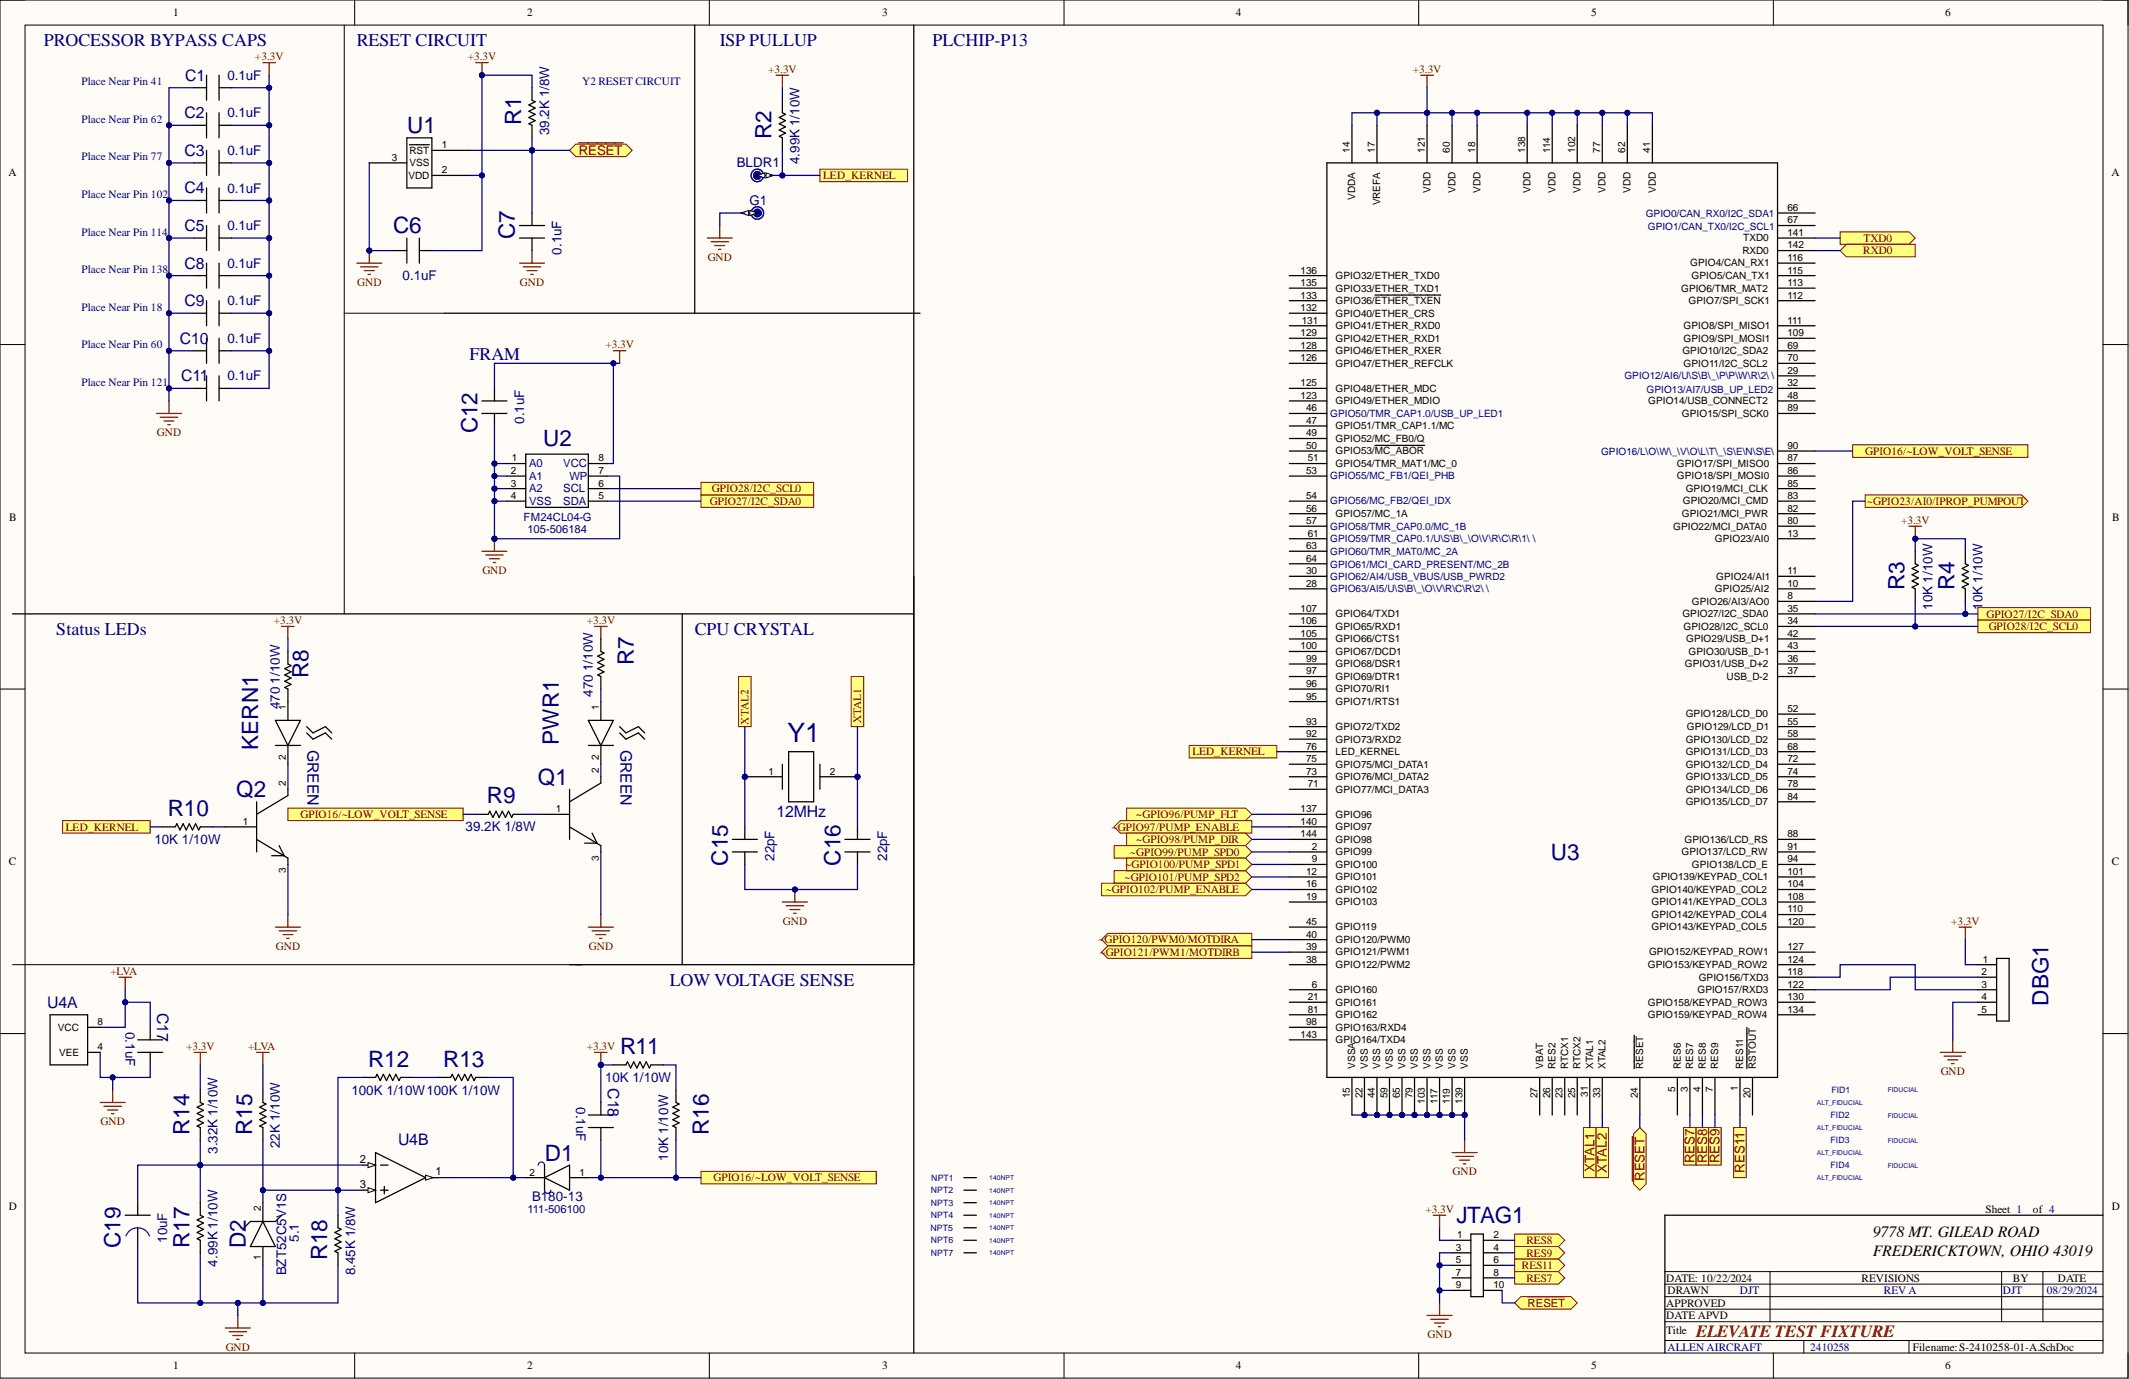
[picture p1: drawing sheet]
<svg xmlns="http://www.w3.org/2000/svg" width="431mm" height="279mm" viewBox="0 0 431 279" stroke-linecap="round" stroke-linejoin="round" font-family="sans-serif">
<defs><g id="words">
<text font-size="5.4" fill="#000080" x="159.6" y="150.4">Y1</text>
<g font-size="4.6" fill="#000080">
<text x="82.5" y="27">U1</text>
<text x="105.6" y="25.3" transform="rotate(-90 105.6 25.3)">R1</text>
<text x="156.4" y="28.2" transform="rotate(-90 156.4 28.2)">R2</text>
<text x="79.7" y="47.3">C6</text>
<text x="104.3" y="48.5" transform="rotate(-90 104.3 48.5)">C7</text>
<text x="96.7" y="87.8" transform="rotate(-90 96.7 87.8)">C12</text>
<text x="110.1" y="90.5">U2</text>
<text x="385.9" y="119.6" transform="rotate(-90 385.9 119.6)">R3</text>
<text x="396.1" y="119.6" transform="rotate(-90 396.1 119.6)">R4</text>
<text x="62.5" y="137.3" transform="rotate(-90 62.5 137.3)">R8</text>
<text x="128.4" y="134.8" transform="rotate(-90 128.4 134.8)">R7</text>
<text x="52.3" y="151.9" transform="rotate(-90 52.3 151.9)">KERN1</text>
<text x="113.2" y="150.9" transform="rotate(-90 113.2 150.9)">PWR1</text>
<text x="47.9" y="161.5">Q2</text>
<text x="109" y="159">Q1</text>
<text x="34" y="165.3">R10</text>
<text x="98.7" y="162.8">R9</text>
<text x="147.5" y="175.4" transform="rotate(-90 147.5 175.4)">C15</text>
<text x="170.3" y="175.4" transform="rotate(-90 170.3 175.4)">C16</text>
<text x="314.3" y="174.2">U3</text>
<text x="415.1" y="203.7" transform="rotate(-90 415.1 203.7)">DBG1</text>
<text x="125.7" y="213.6">R11</text>
<text x="74.6" y="216.1">R12</text>
<text x="89.8" y="216.1">R13</text>
<text x="38.4" y="230" transform="rotate(-90 38.4 230)">R14</text>
<text x="51.1" y="230" transform="rotate(-90 51.1 230)">R15</text>
<text x="143.7" y="230" transform="rotate(-90 143.7 230)">R16</text>
<text x="110.4" y="235.1">D1</text>
<text x="295.2" y="247.8">JTAG1</text>
<text x="24.4" y="252.8" transform="rotate(-90 24.4 252.8)">C19</text>
<text x="38.4" y="252.8" transform="rotate(-90 38.4 252.8)">R17</text>
<text x="49.8" y="252.8" transform="rotate(-90 49.8 252.8)">D2</text>
<text x="66.3" y="255.4" transform="rotate(-90 66.3 255.4)">R18</text>
</g>
<g font-size="3.6" fill="#000080">
<text x="8.9" y="9.4">PROCESSOR BYPASS CAPS</text>
<text x="72.3" y="9.4">RESET CIRCUIT</text>
<text x="145.9" y="9.4">ISP PULLUP</text>
<text x="189" y="9.4">PLCHIP-P13</text>
<text x="95.1" y="72.9">FRAM</text>
<text x="11.4" y="128.7">Status LEDs</text>
<text x="140.8" y="128.7">CPU CRYSTAL</text>
<text x="135.7" y="199.8">LOW VOLTAGE SENSE</text>
</g>
<text font-size="3.5" fill="#800000" x="343.7" y="270.8">ELEVATE TEST FIXTURE</text>
<g font-size="3.2" fill="#000080">
<text x="37.5" y="16.3">C1</text>
<text x="37.4" y="24">C2</text>
<text x="37.4" y="31.6">C3</text>
<text x="37.4" y="39.2">C4</text>
<text x="37.4" y="46.8">C5</text>
<text x="37.4" y="54.4">C8</text>
<text x="37.4" y="62">C9</text>
<text x="36.4" y="69.6">C10</text>
<text x="36.7" y="77.3">C11</text>
<text x="62.3" y="151.9" transform="rotate(90 62.3 151.9)">GREEN</text>
<text x="125.7" y="151.9" transform="rotate(90 125.7 151.9)">GREEN</text>
<text x="157.4" y="165.5">12MHz</text>
<text x="9.6" y="204.2">U4A</text>
<text x="31.9" y="205.3" transform="rotate(90 31.9 205.3)">C17</text>
<text x="123.2" y="220.5" transform="rotate(90 123.2 220.5)">C18</text>
<text x="80.7" y="232.1">U4B</text>
</g>
<g font-size="3.2">
<text x="379.5" y="250.6">9778 MT. GILEAD ROAD</text>
<text x="379.5" y="254.4">FREDERICKTOWN, OHIO 43019</text>
</g>
<g font-size="2.7" fill="#000080">
<text x="46.1" y="16.2">0.1uF</text>
<text x="46.1" y="23.8">0.1uF</text>
<text x="111.3" y="27.4" transform="rotate(-90 111.3 27.4)">39.2K 1/8W</text>
<text x="46.1" y="31.4">0.1uF</text>
<text x="149.3" y="33.9">BLDR1</text>
<text x="162" y="33.3" transform="rotate(-90 162 33.3)">4.99K 1/10W</text>
<text x="46.1" y="39">0.1uF</text>
<text x="151.9" y="41.5">G1</text>
<text x="46.1" y="46.6">0.1uF</text>
<text x="113.8" y="51.6" transform="rotate(-90 113.8 51.6)">0.1uF</text>
<text x="46.1" y="54.2">0.1uF</text>
<text x="81.6" y="56.8">0.1uF</text>
<text x="46.1" y="61.9">0.1uF</text>
<text x="46.1" y="69.5">0.1uF</text>
<text x="46.1" y="77.1">0.1uF</text>
<text x="106.2" y="85.9" transform="rotate(-90 106.2 85.9)">0.1uF</text>
<text x="391.6" y="123.5" transform="rotate(-90 391.6 123.5)">10K 1/10W</text>
<text x="401.7" y="123.5" transform="rotate(-90 401.7 123.5)">10K 1/10W</text>
<text x="120.2" y="136" transform="rotate(-90 120.2 136)">1/10W</text>
<text x="56.7" y="143.7" transform="rotate(-90 56.7 143.7)">470</text>
<text x="56.7" y="138.5" transform="rotate(-90 56.7 138.5)">1/10W</text>
<text x="120.2" y="141.1" transform="rotate(-90 120.2 141.1)">470</text>
<text x="31.3" y="171">10K 1/10W</text>
<text x="94.4" y="168.5">39.2K 1/8W</text>
<text x="156.9" y="174.4" transform="rotate(-90 156.9 174.4)">22pF</text>
<text x="179.8" y="174.4" transform="rotate(-90 179.8 174.4)">22pF</text>
<text x="25.5" y="209.1" transform="rotate(90 25.5 209.1)">0.1uF</text>
<text x="71.2" y="221.8">100K 1/10W100K 1/10W</text>
<text x="122.6" y="219.2">10K 1/10W</text>
<text x="116.8" y="224.3" transform="rotate(90 116.8 224.3)">0.1uF</text>
<text x="44.1" y="233.8" transform="rotate(-90 44.1 233.8)">3.32K 1/10W</text>
<text x="56.7" y="232.7" transform="rotate(-90 56.7 232.7)">22K 1/10W</text>
<text x="135.4" y="235.2" transform="rotate(-90 135.4 235.2)">10K 1/10W</text>
<text x="107.8" y="243.3">B180-13</text>
<text x="33.9" y="251.8" transform="rotate(-90 33.9 251.8)">10uF</text>
<text x="60.5" y="251.6" transform="rotate(-90 60.5 251.6)">5.1</text>
<text x="44.1" y="256.6" transform="rotate(-90 44.1 256.6)">4.99K 1/10W</text>
<text x="58" y="258.4" transform="rotate(-90 58 258.4)">BZT52C5V1S</text>
<text x="72" y="258.4" transform="rotate(-90 72 258.4)">8.45K 1/8W</text>
</g>
<g font-size="2.7" fill="#800000">
<text x="117.3" y="31.4">RESET</text>
<text x="323.1" y="237.4" transform="rotate(-90 323.1 237.4)">XTAL1</text>
<text x="325.6" y="237.6" transform="rotate(-90 325.6 237.6)">XTAL2</text>
<text x="333.2" y="239.3" transform="rotate(-90 333.2 239.3)">RESET</text>
<text x="343.4" y="235.7" transform="rotate(-90 343.4 235.7)">RES7</text>
<text x="345.9" y="235.7" transform="rotate(-90 345.9 235.7)">RES8</text>
<text x="348.5" y="235.7" transform="rotate(-90 348.5 235.7)">RES9</text>
<text x="353.5" y="237.6" transform="rotate(-90 353.5 237.6)">RES11</text>
</g>
<g font-size="2.3">
<text x="35.1" y="3.3">1</text>
<text x="106.8" y="3.3">2</text>
<text x="178.8" y="3.3">3</text>
<text x="250.5" y="3.3">4</text>
<text x="322.4" y="3.3">5</text>
<text x="394.2" y="3.3">6</text>
<text x="1.7" y="35.7">A</text>
<text x="427.9" y="35.7">A</text>
<text x="1.9" y="105.5">B</text>
<text x="428" y="105.5">B</text>
<text x="1.8" y="175.3">C</text>
<text x="428" y="175.3">C</text>
<text x="72.9" y="235.6">2</text>
<text x="88.3" y="238.1">1</text>
<text x="1.8" y="245.1">D</text>
<text x="72.9" y="240.6">3</text>
<text x="402.3" y="245.7">Sheet 1</text>
<text x="412" y="245.7">of 4</text>
<text x="428" y="245.1">D</text>
<text x="337.6" y="259.7">DATE: 10/22/2024</text>
<text x="337.9" y="262.2">DRAWN</text>
<text x="377.2" y="259.7">REVISIONS</text>
<text x="407.9" y="259.7">BY</text>
<text x="417" y="259.7">DATE</text>
<text x="337.6" y="267.3">DATE APVD</text>
<text x="337.6" y="264.7">APPROVED</text>
<text x="337.6" y="270.3">Title</text>
<text x="387.6" y="273.6">Filename:S-2410258-01-A.SchDoc</text>
<text x="35.1" y="277.4">1</text>
<text x="106.8" y="277.4">2</text>
<text x="178.8" y="277.4">3</text>
<text x="250.5" y="277.4">4</text>
<text x="322.4" y="277.4">5</text>
<text x="394.2" y="277.4">6</text>
</g>
<g font-size="2.3" fill="#000080">
<text x="16.5" y="17.3">Place Near Pin 41</text>
<text x="118" y="17.3">Y2 RESET CIRCUIT</text>
<text x="16.5" y="24.9">Place Near Pin 62</text>
<text x="16.5" y="32.5">Place Near Pin 77</text>
<text x="16.5" y="40.1">Place Near Pin 102</text>
<text x="16.5" y="47.7">Place Near Pin 114</text>
<text x="16.5" y="55.3">Place Near Pin 138</text>
<text x="16.5" y="63">Place Near Pin 18</text>
<text x="16.5" y="70.6">Place Near Pin 60</text>
<text x="16.5" y="78.2">Place Near Pin 121</text>
<text x="107.2" y="94.7">A0</text>
<text x="114.2" y="94.7">VCC</text>
<text x="107.2" y="99.8">A2</text>
<text x="107.2" y="97.2">A1</text>
<text x="114.2" y="99.8">SCL</text>
<text x="115.4" y="97.2">WP</text>
<text x="106.1" y="105.5">FM24CL04-G</text>
<text x="107.2" y="102.3">VSS</text>
<text x="114.2" y="102.3">SDA</text>
<text x="106.9" y="108.1">105-506184</text>
<text x="106.9" y="245.7">111-506100</text>
<text x="352.6" y="262.2">DJT</text>
<text x="381.8" y="262.2">REV A</text>
<text x="405.9" y="262.2">DJT</text>
<text x="414.8" y="262.2">08/29/2024</text>
<text x="337.9" y="273.6">ALLEN AIRCRAFT</text>
<text x="366.8" y="273.6">2410258</text>
</g>
<g font-size="2.3" fill="#800000">
<text x="51.7" y="12.2">+3.3V</text>
<text x="94.8" y="12.2">+3.3V</text>
<text x="155.7" y="14.7">+3.3V</text>
<text x="286.3" y="14.7">+3.3V</text>
<text x="166.8" y="36.3">LED_KERNEL</text>
<text x="143.4" y="52.8">GND</text>
<text x="377.6" y="51.5">RXD0</text>
<text x="377.6" y="49">TXD0</text>
<text x="72.4" y="57.9">GND</text>
<text x="105.4" y="57.9">GND</text>
<text x="122.7" y="70.6">+3.3V</text>
<text x="31.8" y="88.3">GND</text>
<text x="378" y="92.1">GPIO16/~LOW_VOLT_SENSE</text>
<text x="144.3" y="99.8">GPIO28/I2C_SCL0</text>
<text x="143.8" y="102.3">GPIO27/I2C_SDA0</text>
<text x="378.3" y="102.3">~GPIO23/AI0/IPROP_PUMPOUT</text>
<text x="385.3" y="106.1">+3.3V</text>
<text x="97.8" y="116.3">GND</text>
<text x="402.6" y="125.1">GPIO27/I2C_SDA0</text>
<text x="55.5" y="126.4">+3.3V</text>
<text x="118.9" y="126.4">+3.3V</text>
<text x="403" y="127.7">GPIO28/I2C_SCL0</text>
<text x="151.7" y="146.8" transform="rotate(-90 151.7 146.8)">XTAL2</text>
<text x="174.5" y="146.5" transform="rotate(-90 174.5 146.5)">XTAL1</text>
<text x="241.7" y="153.1">LED_KERNEL</text>
<text x="60.9" y="165.8">GPIO16/~LOW_VOLT_SENSE</text>
<text x="230.3" y="165.8">~GPIO96/PUMP_FLT</text>
<text x="13.4" y="168.3">LED_KERNEL</text>
<text x="225.3" y="168.3">~GPIO97/PUMP_ENABLE</text>
<text x="229" y="173.4">~GPIO99/PUMP_SPD0</text>
<text x="230.3" y="170.8">~GPIO98/PUMP_DIR</text>
<text x="227.9" y="178.4">~GPIO101/PUMP_SPD2</text>
<text x="228.1" y="175.9">~GPIO100/PUMP_SPD1</text>
<text x="224.1" y="181">~GPIO102/PUMP_ENABLE</text>
<text x="158.6" y="187.3">GND</text>
<text x="222.6" y="191.1">~GPIO120/PWM0/MOTDIRA</text>
<text x="395.4" y="187.3">+3.3V</text>
<text x="22.4" y="197.5">+LVA</text>
<text x="55.9" y="192.4">GND</text>
<text x="119.3" y="192.4">GND</text>
<text x="222.8" y="193.7">~GPIO121/PWM1/MOTDIRB</text>
<text x="37.7" y="212.7">+3.3V</text>
<text x="50.3" y="212.7">+LVA</text>
<text x="118.9" y="212.7">+3.3V</text>
<text x="393.3" y="217.8">GND</text>
<text x="20.4" y="227.9">GND</text>
<text x="144.6" y="239.4">GPIO16/~LOW_VOLT_SENSE</text>
<text x="294.4" y="238.1">GND</text>
<text x="288.9" y="245.7">+3.3V</text>
<text x="308.4" y="257.1">RES11</text>
<text x="309.3" y="252.1">RES8</text>
<text x="309.3" y="254.6">RES9</text>
<text x="309.3" y="259.7">RES7</text>
<text x="309.6" y="264.7">RESET</text>
<text x="45.7" y="273.6">GND</text>
<text x="289.3" y="271.1">GND</text>
</g>
<g font-size="2">
<text x="79.4" y="32.6">3</text>
<text x="83" y="31.1">RST</text>
<text x="83" y="33.7">VSS</text>
<text x="89.5" y="30">1</text>
<text x="89.5" y="35.1">2</text>
<text x="273.5" y="31" transform="rotate(-90 273.5 31)">14</text>
<text x="278.6" y="31" transform="rotate(-90 278.6 31)">17</text>
<text x="288.8" y="31" transform="rotate(-90 288.8 31)">121</text>
<text x="293.8" y="31" transform="rotate(-90 293.8 31)">60</text>
<text x="298.9" y="31" transform="rotate(-90 298.9 31)">18</text>
<text x="309.1" y="31" transform="rotate(-90 309.1 31)">138</text>
<text x="314.1" y="31" transform="rotate(-90 314.1 31)">114</text>
<text x="319.2" y="31" transform="rotate(-90 319.2 31)">102</text>
<text x="324.3" y="31" transform="rotate(-90 324.3 31)">77</text>
<text x="329.4" y="31" transform="rotate(-90 329.4 31)">62</text>
<text x="334.4" y="31" transform="rotate(-90 334.4 31)">41</text>
<text x="82.8" y="36.2">VDD</text>
<text x="274.6" y="40.4" transform="rotate(-90 274.6 40.4)">VDDA</text>
<text x="279.7" y="41.6" transform="rotate(-90 279.7 41.6)">VREFA</text>
<text x="289.9" y="39" transform="rotate(-90 289.9 39)">VDD</text>
<text x="294.9" y="39" transform="rotate(-90 294.9 39)">VDD</text>
<text x="300" y="39" transform="rotate(-90 300 39)">VDD</text>
<text x="310.2" y="39" transform="rotate(-90 310.2 39)">VDD</text>
<text x="315.2" y="39" transform="rotate(-90 315.2 39)">VDD</text>
<text x="320.3" y="39" transform="rotate(-90 320.3 39)">VDD</text>
<text x="325.4" y="39" transform="rotate(-90 325.4 39)">VDD</text>
<text x="330.5" y="39" transform="rotate(-90 330.5 39)">VDD</text>
<text x="335.5" y="39" transform="rotate(-90 335.5 39)">VDD</text>
<text x="362.3" y="47.8">141</text>
<text x="362.3" y="42.7">66</text>
<text x="362.3" y="45.3">67</text>
<text x="342.5" y="54">GPIO4/CAN_RX1</text>
<text x="353.1" y="51.4">RXD0</text>
<text x="353.3" y="48.9">TXD0</text>
<text x="362.3" y="52.9">116</text>
<text x="362.3" y="50.3">142</text>
<text x="263.6" y="55.4">136</text>
<text x="263.6" y="58">135</text>
<text x="270.7" y="56.5">GPIO32/ETHER_TXD0</text>
<text x="270.7" y="59.1">GPIO33/ETHER_TXD1</text>
<text x="340.7" y="59.1">GPIO6/TMR_MAT2</text>
<text x="342.8" y="56.5">GPIO5/CAN_TX1</text>
<text x="362.3" y="55.4">115</text>
<text x="362.3" y="58">113</text>
<text x="263.6" y="63">132</text>
<text x="263.6" y="60.5">133</text>
<text x="263.8" y="65.6">131</text>
<text x="270.7" y="64.1">GPIO40/ETHER_CRS</text>
<text x="270.7" y="61.6">GPIO36/ETHER_TXEN</text>
<text x="342.2" y="61.6">GPIO7/SPI_SCK1</text>
<text x="362.3" y="65.6">111</text>
<text x="362.3" y="60.5">112</text>
<text x="263.6" y="70.7">128</text>
<text x="263.6" y="68.1">129</text>
<text x="270.7" y="66.7">GPIO41/ETHER_RXD0</text>
<text x="270.7" y="71.8">GPIO46/ETHER_RXER</text>
<text x="270.7" y="69.2">GPIO42/ETHER_RXD1</text>
<text x="340.9" y="71.8">GPIO10/I2C_SDA2</text>
<text x="341.2" y="66.7">GPIO8/SPI_MISO1</text>
<text x="341.2" y="69.2">GPIO9/SPI_MOSI1</text>
<text x="362.3" y="70.7">69</text>
<text x="362.3" y="68.1">109</text>
<text x="263.6" y="73.2">126</text>
<text x="270.7" y="74.3">GPIO47/ETHER_REFCLK</text>
<text x="341.2" y="74.3">GPIO11/I2C_SCL2</text>
<text x="362.3" y="73.2">70</text>
<text x="362.3" y="75.7">29</text>
<text x="263.6" y="78.3">125</text>
<text x="263.6" y="80.8">123</text>
<text x="264.7" y="83.3">46</text>
<text x="270.7" y="79.4">GPIO48/ETHER_MDC</text>
<text x="270.7" y="81.9">GPIO49/ETHER_MDIO</text>
<text x="334" y="81.9">GPIO14/USB_CONNECT2</text>
<text x="362.3" y="80.8">48</text>
<text x="362.3" y="83.3">89</text>
<text x="362.3" y="78.3">32</text>
<text x="264.7" y="85.9">47</text>
<text x="264.7" y="88.4">49</text>
<text x="270.7" y="87">GPIO51/TMR_CAP1.1/MC</text>
<text x="270.7" y="89.5">GPIO52/MC_FB0/Q</text>
<text x="340.9" y="84.4">GPIO15/SPI_SCK0</text>
<text x="103.8" y="93.5">1</text>
<text x="121.3" y="93.5">8</text>
<text x="264.7" y="91">50</text>
<text x="265" y="93.5">51</text>
<text x="270.7" y="94.6">GPIO54/TMR_MAT1/MC_0</text>
<text x="270.7" y="92.1">GPIO53/MC_ABOR</text>
<text x="339.8" y="94.6">GPIO17/SPI_MISO0</text>
<text x="362.3" y="93.5">87</text>
<text x="362.3" y="91">90</text>
<text x="103.5" y="101.1">4</text>
<text x="103.5" y="96">2</text>
<text x="103.5" y="98.6">3</text>
<text x="121.3" y="101.1">5</text>
<text x="121.3" y="96">7</text>
<text x="121.3" y="98.6">6</text>
<text x="264.7" y="96">53</text>
<text x="264.7" y="101.1">54</text>
<text x="339.8" y="97.1">GPIO18/SPI_MOSI0</text>
<text x="341.6" y="99.7">GPIO19/MCI_CLK</text>
<text x="362.3" y="96">86</text>
<text x="362.3" y="101.1">83</text>
<text x="362.3" y="98.6">85</text>
<text x="264.7" y="103.7">56</text>
<text x="264.7" y="106.2">57</text>
<text x="270.7" y="104.8">GPIO57/MC_1A</text>
<text x="339.1" y="107.3">GPIO22/MCI_DATA0</text>
<text x="340.9" y="104.8">GPIO21/MCI_PWR</text>
<text x="341" y="102.2">GPIO20/MCI_CMD</text>
<text x="362.3" y="103.7">82</text>
<text x="362.3" y="106.2">80</text>
<text x="264.7" y="111.3">63</text>
<text x="264.7" y="113.8">64</text>
<text x="265" y="108.7">61</text>
<text x="347.5" y="109.8">GPIO23/AI0</text>
<text x="362.3" y="108.7">13</text>
<text x="264.7" y="116.3">30</text>
<text x="264.7" y="118.9">28</text>
<text x="347.5" y="120">GPIO25/AI2</text>
<text x="347.8" y="117.4">GPIO24/AI1</text>
<text x="362.3" y="116.3">11</text>
<text x="362.3" y="118.9">10</text>
<text x="263.6" y="124">107</text>
<text x="270.7" y="125.1">GPIO64/TXD1</text>
<text x="340.9" y="125.1">GPIO27/I2C_SDA0</text>
<text x="342.9" y="122.5">GPIO26/AI3/AO0</text>
<text x="362.3" y="124">35</text>
<text x="362.3" y="121.4">8</text>
<text x="263.6" y="126.5">106</text>
<text x="263.6" y="131.6">100</text>
<text x="263.6" y="129">105</text>
<text x="270.7" y="127.6">GPIO65/RXD1</text>
<text x="270.7" y="130.1">GPIO66/CTS1</text>
<text x="341.2" y="127.6">GPIO28/I2C_SCL0</text>
<text x="341.7" y="130.1">GPIO29/USB_D+1</text>
<text x="362.3" y="126.5">34</text>
<text x="362.3" y="131.6">43</text>
<text x="362.3" y="129">42</text>
<text x="264.7" y="134.1">99</text>
<text x="264.7" y="136.6">97</text>
<text x="270.7" y="132.7">GPIO67/DCD1</text>
<text x="270.7" y="135.2">GPIO68/DSR1</text>
<text x="270.7" y="137.7">GPIO69/DTR1</text>
<text x="341.5" y="135.2">GPIO31/USB_D+2</text>
<text x="342.2" y="132.7">GPIO30/USB_D-1</text>
<text x="349.9" y="137.7">USB_D-2</text>
<text x="362.3" y="134.1">36</text>
<text x="362.3" y="136.6">37</text>
<text x="57.9" y="143.9" transform="rotate(-90 57.9 143.9)">1</text>
<text x="121.3" y="143.9" transform="rotate(-90 121.3 143.9)">1</text>
<text x="264.7" y="141.7">95</text>
<text x="264.7" y="139.2">96</text>
<text x="270.7" y="142.8">GPIO71/RTS1</text>
<text x="270.7" y="140.3">GPIO70/RI1</text>
<text x="264.7" y="146.8">93</text>
<text x="264.7" y="149.3">92</text>
<text x="270.7" y="147.9">GPIO72/TXD2</text>
<text x="341.6" y="145.4">GPIO128/LCD_D0</text>
<text x="341.9" y="147.9">GPIO129/LCD_D1</text>
<text x="362.3" y="146.8">55</text>
<text x="362.3" y="149.3">58</text>
<text x="362.3" y="144.3">52</text>
<text x="57.9" y="154.1" transform="rotate(-90 57.9 154.1)">2</text>
<text x="121.3" y="154.1" transform="rotate(-90 121.3 154.1)">2</text>
<text x="264.7" y="154.4">75</text>
<text x="264.7" y="151.9">76</text>
<text x="270.7" y="155.5">GPIO75/MCI_DATA1</text>
<text x="270.7" y="150.4">GPIO73/RXD2</text>
<text x="270.7" y="153">LED_KERNEL</text>
<text x="341.6" y="155.5">GPIO132/LCD_D4</text>
<text x="341.6" y="150.4">GPIO130/LCD_D2</text>
<text x="341.6" y="153">GPIO131/LCD_D3</text>
<text x="362.3" y="154.4">72</text>
<text x="362.3" y="151.9">68</text>
<text x="57.9" y="159.2" transform="rotate(-90 57.9 159.2)">2</text>
<text x="121.3" y="156.6" transform="rotate(-90 121.3 156.6)">2</text>
<text x="155.8" y="157">1</text>
<text x="168.2" y="157">2</text>
<text x="264.7" y="157">73</text>
<text x="265" y="159.5">71</text>
<text x="270.7" y="158.1">GPIO76/MCI_DATA2</text>
<text x="270.7" y="160.6">GPIO77/MCI_DATA3</text>
<text x="341.6" y="158.1">GPIO133/LCD_D5</text>
<text x="341.6" y="160.6">GPIO134/LCD_D6</text>
<text x="362.3" y="157">74</text>
<text x="362.3" y="159.5">78</text>
<text x="49.2" y="167.1">1</text>
<text x="112.6" y="164.6">1</text>
<text x="263.6" y="164.6">137</text>
<text x="263.6" y="167.1">140</text>
<text x="270.7" y="165.7">GPIO96</text>
<text x="341.6" y="163.1">GPIO135/LCD_D7</text>
<text x="362.3" y="162">84</text>
<text x="263.6" y="169.6">144</text>
<text x="265.9" y="172.2">2</text>
<text x="270.7" y="170.7">GPIO98</text>
<text x="270.7" y="173.3">GPIO99</text>
<text x="270.7" y="168.2">GPIO97</text>
<text x="340.8" y="173.3">GPIO137/LCD_RW</text>
<text x="341.4" y="170.7">GPIO136/LCD_RS</text>
<text x="362.3" y="169.6">88</text>
<text x="362.3" y="172.2">91</text>
<text x="57.9" y="176.9" transform="rotate(-90 57.9 176.9)">3</text>
<text x="121.3" y="174.4" transform="rotate(-90 121.3 174.4)">3</text>
<text x="264.7" y="177.3">12</text>
<text x="264.7" y="179.8">16</text>
<text x="265.9" y="174.7">9</text>
<text x="270.7" y="178.4">GPIO101</text>
<text x="270.7" y="175.8">GPIO100</text>
<text x="334.9" y="178.4">GPIO139/KEYPAD_COL1</text>
<text x="342.9" y="175.8">GPIO138/LCD_E</text>
<text x="362.3" y="177.3">101</text>
<text x="362.3" y="179.8">104</text>
<text x="362.3" y="174.7">94</text>
<text x="264.7" y="182.3">19</text>
<text x="270.7" y="180.9">GPIO102</text>
<text x="270.7" y="183.4">GPIO103</text>
<text x="334.7" y="186">GPIO142/KEYPAD_COL4</text>
<text x="334.7" y="180.9">GPIO140/KEYPAD_COL2</text>
<text x="334.7" y="183.4">GPIO141/KEYPAD_COL3</text>
<text x="362.3" y="184.9">110</text>
<text x="362.3" y="182.3">108</text>
<text x="264.7" y="190">40</text>
<text x="264.7" y="187.4">45</text>
<text x="270.7" y="191.1">GPIO120/PWM0</text>
<text x="270.7" y="188.5">GPIO119</text>
<text x="334.7" y="188.5">GPIO143/KEYPAD_COL5</text>
<text x="362.3" y="187.4">120</text>
<text x="264.7" y="192.5">39</text>
<text x="264.7" y="195">38</text>
<text x="270.7" y="193.6">GPIO121/PWM1</text>
<text x="270.7" y="196.1">GPIO122/PWM2</text>
<text x="333.9" y="196.1">GPIO153/KEYPAD_ROW2</text>
<text x="334.2" y="193.6">GPIO152/KEYPAD_ROW1</text>
<text x="362.3" y="192.5">127</text>
<text x="362.3" y="195">124</text>
<text x="362.3" y="197.6">118</text>
<text x="401.6" y="197.6">2</text>
<text x="401.8" y="195">1</text>
<text x="265" y="202.6">21</text>
<text x="265.9" y="200.1">6</text>
<text x="270.7" y="201.2">GPIO160</text>
<text x="270.7" y="203.7">GPIO161</text>
<text x="333.9" y="203.7">GPIO158/KEYPAD_ROW3</text>
<text x="344" y="201.2">GPIO157/RXD3</text>
<text x="344.2" y="198.7">GPIO156/TXD3</text>
<text x="362.3" y="202.6">130</text>
<text x="362.3" y="200.1">122</text>
<text x="401.6" y="200.1">3</text>
<text x="401.6" y="202.6">4</text>
<text x="11.8" y="208.8">VCC</text>
<text x="19.8" y="207.7">8</text>
<text x="264.7" y="207.7">98</text>
<text x="265" y="205.2">81</text>
<text x="270.7" y="208.8">GPIO163/RXD4</text>
<text x="270.7" y="206.3">GPIO162</text>
<text x="333.9" y="206.3">GPIO159/KEYPAD_ROW4</text>
<text x="362.3" y="205.2">134</text>
<text x="401.6" y="205.2">5</text>
<text x="12" y="213.9">VEE</text>
<text x="19.8" y="212.8">4</text>
<text x="263.6" y="210.3">143</text>
<text x="270.7" y="211.4">GPIO164/TXD4</text>
<text x="274.6" y="216.5" transform="rotate(-90 274.6 216.5)">VSSA</text>
<text x="277.2" y="216.5" transform="rotate(-90 277.2 216.5)">VSS</text>
<text x="279.7" y="216.5" transform="rotate(-90 279.7 216.5)">VSS</text>
<text x="282.3" y="216.5" transform="rotate(-90 282.3 216.5)">VSS</text>
<text x="284.8" y="216.5" transform="rotate(-90 284.8 216.5)">VSS</text>
<text x="287.3" y="216.5" transform="rotate(-90 287.3 216.5)">VSS</text>
<text x="289.9" y="216.5" transform="rotate(-90 289.9 216.5)">VSS</text>
<text x="292.4" y="216.5" transform="rotate(-90 292.4 216.5)">VSS</text>
<text x="294.9" y="216.5" transform="rotate(-90 294.9 216.5)">VSS</text>
<text x="297.5" y="216.5" transform="rotate(-90 297.5 216.5)">VSS</text>
<text x="312.7" y="216.5" transform="rotate(-90 312.7 216.5)">VBAT</text>
<text x="315.2" y="216.5" transform="rotate(-90 315.2 216.5)">RES2</text>
<text x="317.8" y="216.5" transform="rotate(-90 317.8 216.5)">RTCX1</text>
<text x="320.3" y="216.5" transform="rotate(-90 320.3 216.5)">RTCX2</text>
<text x="322.8" y="216.5" transform="rotate(-90 322.8 216.5)">XTAL1</text>
<text x="325.4" y="216.5" transform="rotate(-90 325.4 216.5)">XTAL2</text>
<text x="333" y="216.5" transform="rotate(-90 333 216.5)">RESET</text>
<text x="339.5" y="221.3" transform="rotate(-90 339.5 221.3)">5</text>
<text x="340.6" y="216.5" transform="rotate(-90 340.6 216.5)">RES6</text>
<text x="342" y="221.3" transform="rotate(-90 342 221.3)">3</text>
<text x="343.1" y="216.5" transform="rotate(-90 343.1 216.5)">RES7</text>
<text x="344.6" y="221.3" transform="rotate(-90 344.6 221.3)">4</text>
<text x="345.7" y="216.5" transform="rotate(-90 345.7 216.5)">RES8</text>
<text x="347.1" y="221.3" transform="rotate(-90 347.1 221.3)">7</text>
<text x="348.2" y="216.5" transform="rotate(-90 348.2 216.5)">RES9</text>
<text x="352.2" y="221.1" transform="rotate(-90 352.2 221.1)">1</text>
<text x="353.3" y="216.5" transform="rotate(-90 353.3 216.5)">RES11</text>
<text x="355.8" y="216.5" transform="rotate(-90 355.8 216.5)">RSTOUT</text>
<text x="273.5" y="222.5" transform="rotate(-90 273.5 222.5)">15</text>
<text x="276.1" y="222.5" transform="rotate(-90 276.1 222.5)">22</text>
<text x="278.6" y="222.5" transform="rotate(-90 278.6 222.5)">44</text>
<text x="281.2" y="222.5" transform="rotate(-90 281.2 222.5)">59</text>
<text x="283.7" y="222.5" transform="rotate(-90 283.7 222.5)">65</text>
<text x="286.2" y="222.5" transform="rotate(-90 286.2 222.5)">79</text>
<text x="288.8" y="223.6" transform="rotate(-90 288.8 223.6)">103</text>
<text x="291.3" y="223.6" transform="rotate(-90 291.3 223.6)">117</text>
<text x="293.8" y="223.6" transform="rotate(-90 293.8 223.6)">119</text>
<text x="296.4" y="223.6" transform="rotate(-90 296.4 223.6)">139</text>
<text x="311.6" y="222.5" transform="rotate(-90 311.6 222.5)">27</text>
<text x="314.1" y="222.5" transform="rotate(-90 314.1 222.5)">26</text>
<text x="316.7" y="222.5" transform="rotate(-90 316.7 222.5)">23</text>
<text x="319.2" y="222.5" transform="rotate(-90 319.2 222.5)">25</text>
<text x="321.7" y="222.2" transform="rotate(-90 321.7 222.2)">31</text>
<text x="324.3" y="222.5" transform="rotate(-90 324.3 222.5)">33</text>
<text x="331.9" y="222.5" transform="rotate(-90 331.9 222.5)">24</text>
<text x="354.7" y="222.5" transform="rotate(-90 354.7 222.5)">20</text>
<text x="107.3" y="238.2">2</text>
<text x="117.5" y="238.2">1</text>
<text x="52.8" y="245.5" transform="rotate(-90 52.8 245.5)">2</text>
<text x="295.3" y="250.9">1</text>
<text x="302.6" y="250.9">2</text>
<text x="52.8" y="255.4" transform="rotate(-90 52.8 255.4)">1</text>
<text x="295" y="255.9">5</text>
<text x="295" y="253.4">3</text>
<text x="302.6" y="255.9">6</text>
<text x="302.6" y="253.4">4</text>
<text x="295" y="258.5">7</text>
<text x="295" y="261">9</text>
<text x="302.6" y="258.5">8</text>
<text x="302.6" y="261">10</text>
</g>
<g font-size="2" fill="#000080">
<text x="333.5" y="44">GPIO0/CAN_RX0/I2C_SDA1</text>
<text x="333.9" y="46.5">GPIO1/CAN_TX0/I2C_SCL1</text>
<text x="329.2" y="76.8">GPIO12/AI6/U\S\B\_\P\P\W\R\2\ \</text>
<text x="333.7" y="79.5">GPIO13/AI7/USB_UP_LED2</text>
<text x="269.6" y="84.4">GPIO50/TMR_CAP1.0/USB_UP_LED1</text>
<text x="324.5" y="92.2">GPIO16/L\O\W\_\V\O\L\T\_\S\E\N\S\E\</text>
<text x="269.6" y="97.1">GPIO55/MC_FB1/QEI_PHB</text>
<text x="269.6" y="102.2">GPIO56/MC_FB2/QEI_IDX</text>
<text x="269.6" y="107.5">GPIO58/TMR_CAP0.0/MC_1B</text>
<text x="269.6" y="109.8">GPIO59/TMR_CAP0.1/U\S\B\_\O\V\R\C\R\1\ \</text>
<text x="269.6" y="112.4">GPIO60/TMR_MAT0/MC_2A</text>
<text x="269.6" y="117.4">GPIO62/AI4/USB_VBUS/USB_PWRD2</text>
<text x="269.6" y="115.1">GPIO61/MCI_CARD_PRESENT/MC_2B</text>
<text x="269.6" y="120">GPIO63/AI5/U\S\B\_\O\V\R\C\R\2\ \</text>
</g>
<g font-size="1.8" fill="#000080">
<text x="371.1" y="221.4">FID1</text>
<text x="371" y="226.5">FID2</text>
<text x="371" y="231.6">FID3</text>
<text x="188.7" y="239.2">NPT1</text>
<text x="371" y="236.7">FID4</text>
<text x="188.7" y="241.7">NPT2</text>
<text x="188.7" y="244.3">NPT3</text>
<text x="188.6" y="249.3">NPT5</text>
<text x="188.7" y="246.8">NPT4</text>
<text x="188.7" y="251.9">NPT6</text>
<text x="188.7" y="254.4">NPT7</text>
</g>
<g font-size="1.4" fill="#000080">
<text x="382.5" y="221.3">FIDUCIAL</text>
<text x="368.2" y="223.9">ALT_FIDUCIAL</text>
<text x="382.5" y="226.4">FIDUCIAL</text>
<text x="368.2" y="229">ALT_FIDUCIAL</text>
<text x="382.5" y="231.5">FIDUCIAL</text>
<text x="200.5" y="239.1">140NPT</text>
<text x="368.2" y="234">ALT_FIDUCIAL</text>
<text x="368.2" y="239.1">ALT_FIDUCIAL</text>
<text x="382.5" y="236.6">FIDUCIAL</text>
<text x="200.5" y="241.7">140NPT</text>
<text x="200.5" y="244.2">140NPT</text>
<text x="200.5" y="246.7">140NPT</text>
<text x="200.5" y="249.3">140NPT</text>
<text x="200.5" y="251.8">140NPT</text>
<text x="200.5" y="254.3">140NPT</text>
</g>
</g></defs>
<path d="M0 0h431.3v279.2h-431.3z" fill-rule="evenodd" fill="#fffcf8"/>
<path d="M0 0h431.3v279.2h-431.3z" fill="none" stroke="#000" stroke-width=".2"/>
<path d="M5.1 5.1h421.1v269h-421.1z" fill-rule="evenodd" fill="#fffcf8"/>
<g fill="none" stroke="#000" stroke-width=".2">
<path d="M0 0h5.1M5.1 5.1h421.1v269h-421.1zM69.8 5.1v58.4M71.9 0v5.1M143.8 0v5.1M215.6 0v5.1M287.5 0v5.1M359.4 0v5.1M426.2 0h5.1v5.1M0 69.8h5.1M426.2 69.8h5.1M0 139.6h5.1"/>
<path d="M426.2 139.6h5.1M0 209.4h5.1M426.2 209.4h5.1M337.4 257.6h88.8M358.7 257.6v10.2M405.6 257.6v10.2M414 257.6v10.2M71.9 274.1v5.1M143.8 274.1v5.1M215.6 274.1v5.1M287.5 274.1v5.1M337.4 271.6h88.8"/>
<path d="M337.4 260.2h88.8M337.4 262.7h88.8M337.4 267.8h88.8M337.4 265.3h88.8M359.4 274.1v5.1M365.5 271.6v2.5M386.9 271.6v2.5M431.3 274.1v5.1"/>
</g>
<path d="M140.8 5.1v58.4M185.2 5.1v190.4M426.2 246.2h-88.8v27.9" fill="none" stroke="#000" stroke-width=".25"/>
<path d="M53.3 12.7h2.5M54.5 12.7v2.5M96.4 12.7h2.5M97.7 12.7v2.5" fill="none" stroke="#800000" stroke-width=".25"/>
<circle cx="97.7" cy="15.2" r=".51" fill="#000080"/>
<circle cx="97.7" cy="15.2" r=".51" fill="none" stroke="#000080" stroke-width=".2"/>
<path d="M157.3 15.2h2.5M158.5 15.2v2.6M287.9 15.2h2.6M289.2 15.2v2.6" fill="none" stroke="#800000" stroke-width=".25"/>
<path d="M39.3 17.8h2.6M41.9 15.2v5.1M44.4 15.2v5.1M44.4 17.8h2.5M107.8 17.8v2.5l.6 .3-1.2 .7 1.2 .6-1.2 .6 1.2 .7-1.2 .6 1.2 .6-1.2 .7 .6 .3v2.5M39.3 25.4h2.6M41.9 22.9v5M44.4 22.9v5M44.4 25.4h2.5" fill="none" stroke="#000" stroke-width=".25"/>
<path d="M116.7 29.2h10.1l1.3 1.3-1.3 1.2h-10.1l-1.3-1.2z" fill-rule="evenodd" fill="#ffff80"/>
<path d="M116.7 29.2h10.1l1.3 1.3-1.3 1.2h-10.1l-1.3-1.2z" fill="none" stroke="#800000" stroke-width=".2"/>
<path d="M117.3 28.9h9" fill="none" stroke="#800000" stroke-width=".25"/>
<path d="M39.3 33h2.6M41.9 30.5v5M44.4 33h2.5M44.4 30.5v5M74.8 33h7.6M82.4 27.9h5.1v10.2h-5.1zM83 29.3h4M87.5 30.5h7.6M87.5 35.5h7.6M158.5 20.3v2.6l.7 .3-1.3 .6 1.3 .6-1.3 .7 1.3 .6-1.3 .6 1.3 .7-1.3 .6 .6 .3v2.6" fill="none" stroke="#000" stroke-width=".25"/>
<path d="M166.2 34.3h17.7v2.5h-17.7z" fill-rule="evenodd" fill="#ffff80"/>
<path d="M166.2 34.3h17.7v2.5h-17.7z" fill="none" stroke="#800000" stroke-width=".2"/>
<circle cx="153.5" cy="35.5" r=".25" fill="none" stroke="#00f" stroke-width="1.3"/>
<circle cx="153.5" cy="35.5" r="1.27" fill="none" stroke="#00f" stroke-width=".25"/>
<path d="M153.5 35.5h2.5" fill="none" stroke="#000" stroke-width=".25"/>
<path d="M153.5 35.5l1.5-.5v1z" fill="#f8fcff"/>
<path d="M153.5 35.5l1.5-.5v1z" fill="none" stroke="#000" stroke-width=".2"/>
<path d="M155.3 35l1.5 .5-1.5 .5z" fill="#f8fcff"/>
<path d="M155.3 35l1.5 .5-1.5 .5z" fill="none" stroke="#000" stroke-width=".2"/>
<path d="M41.9 38.1v5.1M44.4 38.1v5.1M39.3 40.6h2.6M44.4 40.6h2.5M150.9 43.2h2.6" fill="none" stroke="#000" stroke-width=".25"/>
<circle cx="153.5" cy="43.2" r=".25" fill="none" stroke="#00f" stroke-width="1.3"/>
<circle cx="153.5" cy="43.2" r="1.27" fill="none" stroke="#00f" stroke-width=".25"/>
<path d="M152 42.6l1.5 .6-1.5 .5z" fill="#f8fcff"/>
<path d="M152 42.6l1.5 .6-1.5 .5z" fill="none" stroke="#000" stroke-width=".2"/>
<path d="M150.2 43.2l1.5-.6v1.1z" fill="#f8fcff"/>
<path d="M150.2 43.2l1.5-.6v1.1z" fill="none" stroke="#000" stroke-width=".2"/>
<path d="M143.3 48.2h5.1M144.1 49h3.5M144.9 49.8h2M145.6 50.5h.5M145.9 45.7v2.5" fill="none" stroke="#800000" stroke-width=".25"/>
<path d="M39.3 48.2h2.6M41.9 45.7v5.1M44.4 45.7v5.1M44.4 48.2h2.5" fill="none" stroke="#000" stroke-width=".25"/>
<path d="M372.9 47h14l1.2 1.2-1.2 1.3h-14z" fill-rule="evenodd" fill="#ffff80"/>
<path d="M372.9 47h14l1.2 1.2-1.2 1.3h-14z" fill="none" stroke="#800000" stroke-width=".2"/>
<path d="M72.3 53.3h5.1M73.1 54.1h3.5M73.8 54.8h2M74.6 55.6h.5M74.8 50.8v2.5M105.3 53.3h5M106 54.1h3.6M106.8 54.8h2M107.6 55.6h.5M107.8 50.8v2.5" fill="none" stroke="#800000" stroke-width=".25"/>
<circle cx="74.8" cy="50.8" r=".51" fill="#000080"/>
<circle cx="74.8" cy="50.8" r=".51" fill="none" stroke="#000080" stroke-width=".2"/>
<path d="M79.9 50.8h2.5M82.4 48.2v5.1M85 48.2v5.1M85 50.8h2.5M105.3 48.2h5M105.3 45.7h5M107.8 43.2v2.5M107.8 48.2v2.6" fill="none" stroke="#000" stroke-width=".25"/>
<path d="M374.2 49.5h13.9v2.5h-13.9l-1.3-1.2z" fill-rule="evenodd" fill="#ffff80"/>
<path d="M374.2 49.5h13.9v2.5h-13.9l-1.3-1.2z" fill="none" stroke="#800000" stroke-width=".2"/>
<g fill="none" stroke="#000" stroke-width=".25">
<path d="M39.3 55.8h2.6M41.9 53.3v5.1M44.4 53.3v5.1M44.4 55.8h2.5M39.3 63.5h2.6M39.3 71.1h2.6M39.3 78.7h2.6M41.9 60.9v5.1M41.9 68.5v5.1M41.9 76.2v5M44.4 60.9v5.1M44.4 68.5v5.1"/>
<path d="M44.4 76.2v5M44.4 63.5h2.5M44.4 71.1h2.5M44.4 78.7h2.5M90.1 63.5h96.4M100.2 78.7v2.5M97.7 83.8h5M97.7 81.2h5M100.2 83.8v2.5"/>
</g>
<path d="M90.1 63.5h-20.3v60.9" fill="none" stroke="#000" stroke-width=".2"/>
<path d="M124.3 71.1h2.5M125.6 71.1v2.5M31.7 83.8h5.1M32.5 84.5h3.5M33.2 85.3h2.1M34 86.1h.5M34.2 81.2v2.6" fill="none" stroke="#800000" stroke-width=".25"/>
<path d="M375.4 90.1h35.6v2.6h-35.6z" fill-rule="evenodd" fill="#ffff80"/>
<path d="M375.4 90.1h35.6v2.6h-35.6z" fill="none" stroke="#800000" stroke-width=".2"/>
<path d="M102.7 93.9h3.8M102.7 96.5h3.8M102.7 99h3.8M106.5 92h12.7v10.8h-12.7zM119.2 93.9h3.8M119.2 96.5h3.8M119.2 99h3.8M102.7 101.5h3.8M119.2 101.5h3.8" fill="none" stroke="#000" stroke-width=".25"/>
<path d="M386.9 106.6h2.5M388.1 106.6v2.6" fill="none" stroke="#800000" stroke-width=".25"/>
<circle cx="388.1" cy="109.2" r=".51" fill="#000080"/>
<circle cx="388.1" cy="109.2" r=".51" fill="none" stroke="#000080" stroke-width=".2"/>
<path d="M97.7 111.7h5M98.4 112.5h3.6M99.2 113.2h2M99.9 114h.6M100.2 109.2v2.5" fill="none" stroke="#800000" stroke-width=".25"/>
<circle cx="100.2" cy="109.2" r=".51" fill="#000080"/>
<circle cx="100.2" cy="109.2" r=".51" fill="none" stroke="#000080" stroke-width=".2"/>
<path d="M185.2 116.8v157.3M388.1 111.7v2.5l.7 .3-1.3 .7 1.3 .6-1.3 .6 1.3 .7-1.3 .6 1.3 .7-1.3 .6 .6 .3v2.5M398.3 111.7v2.5l.6 .3-1.3 .7 1.3 .6-1.3 .6 1.3 .7-1.3 .6 1.3 .7-1.3 .6 .7 .3v2.5M2.5 124.4h182.7M138.3 124.4v71.1" fill="none" stroke="#000" stroke-width=".25"/>
<path d="M400.8 123.1h22.8v2.6h-22.8z" fill-rule="evenodd" fill="#ffff80"/>
<path d="M400.8 123.1h22.8v2.6h-22.8z" fill="none" stroke="#800000" stroke-width=".2"/>
<path d="M400.8 125.7h22.8v2.5h-22.8z" fill-rule="evenodd" fill="#ffff80"/>
<path d="M400.8 125.7h22.8v2.5h-22.8z" fill="none" stroke="#800000" stroke-width=".2"/>
<path d="M57.1 126.9h2.5M58.3 126.9v2.6M120.5 126.9h2.5M121.8 126.9v2.6" fill="none" stroke="#800000" stroke-width=".25"/>
<path d="M58.3 132v2.5l.7 .4-1.3 .6 1.3 .6-1.3 .7 1.3 .6-1.3 .6 1.3 .7-1.3 .6 .6 .3v6.4M121.8 129.5v2.5l.6 .3-1.3 .6 1.3 .7-1.3 .6 1.3 .7-1.3 .6 1.3 .6-1.3 .7 .7 .3v2.5M55.8 146h5.1l-2.6 5zM55.8 151h5.1M58.3 151v3.8M62.2 148.5l1.2 1.3 2.6-1.3 1.2 1.3M62.2 147.2l1.2 1.3 2.6-1.3 1.2 1.3" fill="none" stroke="#000" stroke-width=".25"/>
<path d="M172.5 137.1h2.5v10.1h-2.5z" fill-rule="evenodd" fill="#ffff80"/>
<path d="M172.5 137.1h2.5v10.1h-2.5z" fill="none" stroke="#800000" stroke-width=".2"/>
<path d="M149.7 137.1h2.5v10.1h-2.5z" fill-rule="evenodd" fill="#ffff80"/>
<path d="M149.7 137.1h2.5v10.1h-2.5z" fill="none" stroke="#800000" stroke-width=".2"/>
<path d="M241 151h17.8v2.6h-17.8z" fill-rule="evenodd" fill="#ffff80"/>
<path d="M241 151h17.8v2.6h-17.8z" fill="none" stroke="#800000" stroke-width=".2"/>
<circle cx="150.9" cy="157.4" r=".51" fill="#000080"/>
<circle cx="150.9" cy="157.4" r=".51" fill="none" stroke="#000080" stroke-width=".2"/>
<circle cx="173.8" cy="157.4" r=".51" fill="#000080"/>
<circle cx="173.8" cy="157.4" r=".51" fill="none" stroke="#000080" stroke-width=".2"/>
<path d="M150.9 157.4h7.6M158.5 154.8v5.1M159.8 152.3h5.1v10.2h-5.1zM166.2 154.8v5.1" fill="none" stroke="#000" stroke-width=".25"/>
<circle cx="150.9" cy="157.4" r=".51" fill="#000080"/>
<circle cx="150.9" cy="157.4" r=".51" fill="none" stroke="#000080" stroke-width=".2"/>
<path d="M166.2 157.4h7.6" fill="none" stroke="#000" stroke-width=".25"/>
<circle cx="173.8" cy="157.4" r=".51" fill="#000080"/>
<circle cx="173.8" cy="157.4" r=".51" fill="none" stroke="#000080" stroke-width=".2"/>
<path d="M115.4 159.9v10.2M119.2 146h5.1l-2.5 5zM119.2 151h5.1M121.8 142.1v3.9M121.8 151v3.8M121.8 157.4v1.2l-6.4 3.9M125.6 148.5l1.2 1.3 2.6-1.3 1.2 1.3M125.6 147.2l1.2 1.3 2.6-1.3 1.2 1.3M109.1 165h6.3M115.4 167.5l6.4 3.8v1.3M120 168.8l1 2h-2.5" fill="none" stroke="#000" stroke-width=".25"/>
<path d="M12.7 166.3h17.7v2.5h-17.7z" fill-rule="evenodd" fill="#ffff80"/>
<path d="M12.7 166.3h17.7v2.5h-17.7z" fill="none" stroke="#800000" stroke-width=".2"/>
<g fill="none" stroke="#000" stroke-width=".25">
<path d="M58.3 159.9v1.3l-6.3 3.8M33 167.5h2.5l.3-.6 .7 1.3 .6-1.3 .6 1.3 .7-1.3 .6 1.3 .6-1.3 .7 1.3 .3-.7h2.5M45.7 167.5h6.3M52 170.1l6.3 3.8v1.2M52 162.5v10.1M56.6 171.3l1 2.1h-2.6M148.4 172.6h5.1M148.4 170.1h5.1M150.9 167.5v2.6M150.9 172.6v2.5M171.2 172.6h5.1M171.2 170.1h5.1"/>
<path d="M173.8 167.5v2.6M173.8 172.6v2.5"/>
</g>
<path d="M158.5 182.8h5.1M159.3 183.5h3.6M160.1 184.3h2M160.8 185h.5M161.1 180.2v2.6" fill="none" stroke="#800000" stroke-width=".25"/>
<circle cx="161.1" cy="180.2" r=".51" fill="#000080"/>
<circle cx="161.1" cy="180.2" r=".51" fill="none" stroke="#000080" stroke-width=".2"/>
<g fill="none" stroke="#800000" stroke-width=".25">
<path d="M55.8 187.8h5.1M56.6 188.6h3.5M57.3 189.4h2.1M58.1 190.1h.5M58.3 185.3v2.5M119.2 187.8h5.1M120 188.6h3.5M120.8 189.4h2M121.5 190.1h.5M121.8 185.3v2.5M397 187.8h2.5M398.3 187.8v2.6"/>
<path d="M120.5 213.2h2.5M121.8 213.2v2.6M393.2 213.2h5.1M394 214h3.5M394.7 214.7h2.1M395.5 215.5h.5M395.7 210.7v2.5"/>
</g>
<g fill="none" stroke="#000" stroke-width=".25">
<path d="M115.4 195.5h69.8M400.8 195.5h3.8M400.8 198h3.8M404.6 194.2h2.6v12.7h-2.6zM10.1 205.6h7.7v10.2h-7.7zM17.8 213.2h2.5M17.8 208.1h2.5M27.9 210.7h5.1M27.9 213.2h5.1M30.4 208.1v2.6M30.4 213.2v2.6M400.8 200.5h3.8"/>
<path d="M400.8 205.6h3.8M400.8 203.1h3.8"/>
</g>
<path d="M2.5 195.5h115.5" fill="none" stroke="#000" stroke-width=".2"/>
<circle cx="121.8" cy="215.8" r=".51" fill="#000080"/>
<circle cx="121.8" cy="215.8" r=".51" fill="none" stroke="#000080" stroke-width=".2"/>
<path d="M39.3 213.2h2.6M40.6 213.2v2.6M20.3 223.4h5.1M21.1 224.1h3.5M21.8 224.9h2M22.6 225.7h.5M22.8 220.8v2.6" fill="none" stroke="#800000" stroke-width=".25"/>
<path d="M73.6 218.3h2.5l.3-.6 .7 1.2 .6-1.2 .6 1.2 .7-1.2 .6 1.2 .6-1.2 .7 1.2 .3-.6h2.5M88.8 218.3h2.5l.3-.6 .7 1.2 .6-1.2 .6 1.2 .7-1.2 .6 1.2 .6-1.2 .7 1.2 .3-.6h2.5M124.3 215.8h2.5l.4-.7 .6 1.3 .6-1.3 .7 1.3 .6-1.3 .6 1.3 .7-1.3 .6 1.3 .3-.6h2.5M119.2 225.9h5.1M119.2 228.5h5.1M121.8 223.4v2.5M121.8 228.5v2.5" fill="none" stroke="#000" stroke-width=".25"/>
<circle cx="279" cy="225.9" r=".51" fill="#000080"/>
<circle cx="279" cy="225.9" r=".51" fill="none" stroke="#000080" stroke-width=".2"/>
<circle cx="294.3" cy="225.9" r=".51" fill="#000080"/>
<circle cx="294.3" cy="225.9" r=".51" fill="none" stroke="#000080" stroke-width=".2"/>
<circle cx="286.7" cy="225.9" r=".51" fill="#000080"/>
<circle cx="286.7" cy="225.9" r=".51" fill="none" stroke="#000080" stroke-width=".2"/>
<circle cx="291.7" cy="225.9" r=".51" fill="#000080"/>
<circle cx="291.7" cy="225.9" r=".51" fill="none" stroke="#000080" stroke-width=".2"/>
<circle cx="284.1" cy="225.9" r=".51" fill="#000080"/>
<circle cx="284.1" cy="225.9" r=".51" fill="none" stroke="#000080" stroke-width=".2"/>
<circle cx="276.5" cy="225.9" r=".51" fill="#000080"/>
<circle cx="276.5" cy="225.9" r=".51" fill="none" stroke="#000080" stroke-width=".2"/>
<circle cx="296.8" cy="225.9" r=".51" fill="#000080"/>
<circle cx="296.8" cy="225.9" r=".51" fill="none" stroke="#000080" stroke-width=".2"/>
<circle cx="289.2" cy="225.9" r=".51" fill="#000080"/>
<circle cx="289.2" cy="225.9" r=".51" fill="none" stroke="#000080" stroke-width=".2"/>
<circle cx="281.6" cy="225.9" r=".51" fill="#000080"/>
<circle cx="281.6" cy="225.9" r=".51" fill="none" stroke="#000080" stroke-width=".2"/>
<g fill="none" stroke="#000" stroke-width=".25">
<path d="M268.9 33h91.3v185.3h-91.3zM279 25.4v7.6M309.5 25.4v7.6M261.3 73.6h7.6M261.3 66h7.6M360.2 66h7.6M261.3 93.9h7.6M261.3 86.3h7.6M360.2 96.5h7.6M261.3 126.9h7.6M360.2 126.9h7.6M261.3 157.4h7.6"/>
<path d="M360.2 157.4h7.6M360.2 187.8h7.6M279 218.3v7.6M339.9 218.3v7.6"/>
</g>
<circle cx="279" cy="225.9" r=".51" fill="#000080"/>
<circle cx="279" cy="225.9" r=".51" fill="none" stroke="#000080" stroke-width=".2"/>
<g fill="none" stroke="#000" stroke-width=".25">
<path d="M294.3 25.4v7.6M299.3 25.4v7.6M314.6 25.4v7.6M324.7 25.4v7.6M329.8 25.4v7.6M261.3 55.8h7.6M261.3 58.4h7.6M278.6 59.8h13.4M360.2 55.8h7.6M360.2 58.4h7.6M360.2 53.3h7.6M261.3 71.1h7.6"/>
<path d="M261.3 63.5h7.6M261.3 78.7h7.6M261.3 60.9h7.6M261.3 68.5h7.6M360.2 71.1h7.6M360.2 73.6h7.6M360.2 60.9h7.6M360.2 68.5h7.6M261.3 81.2h7.6M261.3 88.8h7.6M261.3 91.4h7.6M278.6 90.2h10.1"/>
<path d="M360.2 93.9h7.6M360.2 81.2h7.6M360.2 83.8h7.6M360.2 99h7.6M261.3 104.1h7.6M360.2 101.5h7.6M360.2 104.1h7.6M360.2 106.6h7.6M261.3 124.4h7.6M261.3 132h7.6M261.3 134.5h7.6M261.3 139.6h7.6"/>
<path d="M261.3 129.5h7.6M261.3 137.1h7.6M360.2 124.4h7.6M360.2 121.8h7.6M261.3 154.8h7.6M261.3 147.2h7.6M261.3 149.8h7.6M261.3 142.1h7.6M261.3 159.9h7.6M360.2 154.8h7.6M360.2 147.2h7.6M360.2 149.8h7.6"/>
<path d="M360.2 144.7h7.6M360.2 152.3h7.6M360.2 159.9h7.6M360.2 162.5h7.6M360.2 170.1h7.6M360.2 177.7h7.6M360.2 172.6h7.6M360.2 175.1h7.6M261.3 192.9h7.6M261.3 195.5h7.6M261.3 190.4h7.6M360.2 185.3h7.6"/>
<path d="M360.2 180.2h7.6M360.2 192.9h7.6M360.2 195.5h7.6M360.2 182.8h7.6M261.3 208.1h7.6M261.3 210.7h7.6M294.3 218.3v7.6M314.6 218.3v7.6M317.1 218.3v7.6M322.2 218.3v7.6M324.7 218.3v7.6M331.2 209.8v6.7"/>
<path d="M332.3 218.3v7.6M345 218.3v7.6M347.5 218.3v7.6M352.6 218.3v7.6M354 208.2v8.3M355.1 218.3v7.6M360.2 203.1h7.6M360.2 205.6h7.6"/>
</g>
<circle cx="294.3" cy="225.9" r=".51" fill="#000080"/>
<circle cx="294.3" cy="225.9" r=".51" fill="none" stroke="#000080" stroke-width=".2"/>
<path d="M286.7 218.3v7.6" fill="none" stroke="#000" stroke-width=".25"/>
<circle cx="286.7" cy="225.9" r=".51" fill="#000080"/>
<circle cx="286.7" cy="225.9" r=".51" fill="none" stroke="#000080" stroke-width=".2"/>
<path d="M291.7 218.3v7.6" fill="none" stroke="#000" stroke-width=".25"/>
<circle cx="291.7" cy="225.9" r=".51" fill="#000080"/>
<circle cx="291.7" cy="225.9" r=".51" fill="none" stroke="#000080" stroke-width=".2"/>
<path d="M284.1 218.3v7.6" fill="none" stroke="#000" stroke-width=".25"/>
<circle cx="284.1" cy="225.9" r=".51" fill="#000080"/>
<circle cx="284.1" cy="225.9" r=".51" fill="none" stroke="#000080" stroke-width=".2"/>
<path d="M261.3 187.8h7.6M276.5 218.3v7.6" fill="none" stroke="#000" stroke-width=".25"/>
<circle cx="276.5" cy="225.9" r=".51" fill="#000080"/>
<circle cx="276.5" cy="225.9" r=".51" fill="none" stroke="#000080" stroke-width=".2"/>
<g fill="none" stroke="#000" stroke-width=".25">
<path d="M319.6 25.4v7.6M334.9 25.4v7.6M360.2 48.2h7.6M360.2 43.2h7.6M360.2 50.8h7.6M360.2 45.7h7.6M360.2 78.7h7.6M360.2 76.2h7.6M261.3 96.5h7.6M261.3 83.8h7.6M360.2 91.4h7.6M261.3 109.2h7.6"/>
<path d="M261.3 116.8h7.6M261.3 119.3h7.6M261.3 101.5h7.6M261.3 111.7h7.6M261.3 106.6h7.6M261.3 114.2h7.6M360.2 109.2h7.6M360.2 116.8h7.6M360.2 119.3h7.6M360.2 132h7.6M360.2 134.5h7.6M360.2 129.5h7.6"/>
<path d="M360.2 137.1h7.6M261.3 152.3h7.6M261.3 170.1h7.6M261.3 177.7h7.6M261.3 165h7.6M261.3 172.6h7.6M261.3 167.5h7.6M261.3 175.1h7.6M261.3 180.2h7.6M261.3 182.8h7.6M360.2 198h7.6M261.3 200.5h7.6"/>
<path d="M261.3 203.1h7.6M261.3 205.6h7.6M296.8 218.3v7.6M312 218.3v7.6M319.6 218.3v7.6M342.5 218.3v7.6M360.2 200.5h7.6"/>
</g>
<circle cx="296.8" cy="225.9" r=".51" fill="#000080"/>
<circle cx="296.8" cy="225.9" r=".51" fill="none" stroke="#000080" stroke-width=".2"/>
<path d="M289.2 25.4v7.6M289.2 218.3v7.6" fill="none" stroke="#000" stroke-width=".25"/>
<circle cx="289.2" cy="225.9" r=".51" fill="#000080"/>
<circle cx="289.2" cy="225.9" r=".51" fill="none" stroke="#000080" stroke-width=".2"/>
<path d="M281.6 218.3v7.6" fill="none" stroke="#000" stroke-width=".25"/>
<circle cx="281.6" cy="225.9" r=".51" fill="#000080"/>
<circle cx="281.6" cy="225.9" r=".51" fill="none" stroke="#000080" stroke-width=".2"/>
<path d="M274 25.4v7.6M274 218.3v7.6M40.6 220.8v2.6l.6 .3-1.2 .6 1.2 .7-1.2 .6 1.2 .6-1.2 .7 1.2 .6-1.2 .6 .6 .4v2.5M53.3 220.8v2.6l.6 .3-1.3 .6 1.3 .7-1.3 .6 1.3 .6-1.3 .7 1.3 .6-1.3 .6 .7 .4v2.5M137 220.8v2.6l.6 .3-1.2 .6 1.2 .7-1.2 .6 1.2 .6-1.2 .7 1.2 .6-1.2 .6 .6 .4v2.5" fill="none" stroke="#000" stroke-width=".25"/>
<path d="M294.3 233.5h5M295 234.3h3.6M295.8 235.1h2M296.5 235.8h.6M296.8 231v2.5" fill="none" stroke="#800000" stroke-width=".25"/>
<path d="M341.2 228.5h2.5v7.6h-2.5z" fill-rule="evenodd" fill="#ffff80"/>
<path d="M341.2 228.5h2.5v7.6h-2.5z" fill="none" stroke="#800000" stroke-width=".2"/>
<path d="M343.7 228.5h2.6v7.6h-2.6z" fill-rule="evenodd" fill="#ffff80"/>
<path d="M343.7 228.5h2.6v7.6h-2.6z" fill="none" stroke="#800000" stroke-width=".2"/>
<path d="M346.3 228.5h2.5v7.6h-2.5z" fill-rule="evenodd" fill="#ffff80"/>
<path d="M346.3 228.5h2.5v7.6h-2.5z" fill="none" stroke="#800000" stroke-width=".2"/>
<path d="M142.1 237.3h35.5v2.6h-35.5z" fill-rule="evenodd" fill="#ffff80"/>
<path d="M142.1 237.3h35.5v2.6h-35.5z" fill="none" stroke="#800000" stroke-width=".2"/>
<path d="M109.1 236.1a.63 .63 0 0 1 .6-.7 .63 .63 0 0 1 .6 .7M110.3 241.1a.63 .63 0 0 0 .7 .7 .63 .63 0 0 0 .6-.7" fill="none" stroke="#00f" stroke-width=".25"/>
<path d="M106.5 238.6h3.8M110.3 238.6l5.1-2.5v5zM110.3 236.1v5M115.4 238.6h3.8M195.3 238.6h2.6" fill="none" stroke="#000" stroke-width=".25"/>
<path d="M351.3 228.5h2.6v10.1h-2.6z" fill-rule="evenodd" fill="#ffff80"/>
<path d="M351.3 228.5h2.6v10.1h-2.6z" fill="none" stroke="#800000" stroke-width=".2"/>
<path d="M76.1 233.5l10.2 5.1-10.2 5.1zM77.1 236.1h1.5M86.3 238.6h2.5M77.1 241.1h1.5M77.9 240.4v1.5" fill="none" stroke="#000" stroke-width=".25"/>
<path d="M86.3 238.1l1.5 .5-1.5 .5z" fill="#f8fcff"/>
<path d="M86.3 238.1l1.5 .5-1.5 .5z" fill="none" stroke="#000" stroke-width=".2"/>
<path d="M73.6 241.1h2.5" fill="none" stroke="#000" stroke-width=".25"/>
<path d="M74.6 240.6l1.5 .5-1.5 .6z" fill="#f8fcff"/>
<path d="M74.6 240.6l1.5 .5-1.5 .6z" fill="none" stroke="#000" stroke-width=".2"/>
<path d="M73.6 236.1h2.5" fill="none" stroke="#000" stroke-width=".25"/>
<path d="M74.6 235.6l1.5 .5-1.5 .5z" fill="#f8fcff"/>
<path d="M74.6 235.6l1.5 .5-1.5 .5z" fill="none" stroke="#000" stroke-width=".2"/>
<path d="M320.9 228.5h2.5v10.1h-2.5z" fill-rule="evenodd" fill="#ffff80"/>
<path d="M320.9 228.5h2.5v10.1h-2.5z" fill="none" stroke="#800000" stroke-width=".2"/>
<path d="M323.4 228.5h2.6v10.1h-2.6z" fill-rule="evenodd" fill="#ffff80"/>
<path d="M323.4 228.5h2.6v10.1h-2.6z" fill="none" stroke="#800000" stroke-width=".2"/>
<path d="M332.3 228.5l1.3 1.2v10.2l-1.3 1.2-1.3-1.2v-10.2z" fill-rule="evenodd" fill="#ffff80"/>
<path d="M332.3 228.5l1.3 1.2v10.2l-1.3 1.2-1.3-1.2v-10.2z" fill="none" stroke="#800000" stroke-width=".2"/>
<path d="M330.8 230.3v9M290.5 246.2h2.5M291.7 246.2v2.6" fill="none" stroke="#800000" stroke-width=".25"/>
<g fill="none" stroke="#000" stroke-width=".25">
<path d="M25.4 246.2h5M27.9 243.7v2.5M27.9 248.8v2.5M195.3 241.1h2.6M195.3 246.2h2.6M195.3 243.7h2.6M195.3 248.8h2.6M195.3 251.3h2.6M294.3 256.4h3.8M294.3 251.3h3.8M294.3 258.9h3.8M294.3 253.8h3.8"/>
<path d="M298.1 250h2.5v12.7h-2.5zM300.6 256.4h3.8M300.6 251.3h3.8M300.6 258.9h3.8M300.6 253.8h3.8M294.3 261.4h3.8M300.6 261.4h3.8"/>
</g>
<path d="M25.5 250.4a2.54 2.54 0 0 1 2.4-1.6 2.54 2.54 0 0 1 2.4 1.6" fill="none" stroke="#00f" stroke-width=".25"/>
<path d="M307 250h8.8l1.3 1.3-1.3 1.3h-8.8z" fill-rule="evenodd" fill="#ffff80"/>
<path d="M307 250h8.8l1.3 1.3-1.3 1.3h-8.8z" fill="none" stroke="#800000" stroke-width=".2"/>
<path d="M40.6 243.7v2.5l.6 .3-1.2 .7 1.2 .6-1.2 .6 1.2 .7-1.2 .6 1.2 .6-1.2 .7 .6 .3v2.5M195.3 253.8h2.6" fill="none" stroke="#000" stroke-width=".25"/>
<path d="M307 252.6h8.8l1.3 1.2-1.3 1.3h-8.8z" fill-rule="evenodd" fill="#ffff80"/>
<path d="M307 252.6h8.8l1.3 1.2-1.3 1.3h-8.8z" fill="none" stroke="#800000" stroke-width=".2"/>
<path d="M53.3 247.5l2.5 5.1h-5.1zM53.3 243.7v3.8M53.3 252.6v3.8M57.1 246.2l-1.3 1.3h-5.1l-1.2 1.3M68.5 246.2v2.6l.6 .3-1.2 .6 1.2 .6-1.2 .7 1.2 .6-1.2 .6 1.2 .7-1.2 .6 .6 .3v2.6" fill="none" stroke="#000" stroke-width=".25"/>
<path d="M307 255.1h8.8l1.3 1.3-1.3 1.2h-8.8z" fill-rule="evenodd" fill="#ffff80"/>
<path d="M307 255.1h8.8l1.3 1.3-1.3 1.2h-8.8z" fill="none" stroke="#800000" stroke-width=".2"/>
<path d="M307 257.6h8.8l1.3 1.3-1.3 1.3h-8.8z" fill-rule="evenodd" fill="#ffff80"/>
<path d="M307 257.6h8.8l1.3 1.3-1.3 1.3h-8.8z" fill="none" stroke="#800000" stroke-width=".2"/>
<path d="M308.2 262.7h10.2l1.2 1.3-1.2 1.3h-10.2l-1.2-1.3z" fill-rule="evenodd" fill="#ffff80"/>
<path d="M308.2 262.7h10.2l1.2 1.3-1.2 1.3h-10.2l-1.2-1.3z" fill="none" stroke="#800000" stroke-width=".2"/>
<g fill="none" stroke="#800000" stroke-width=".25">
<path d="M24.1 198h2.5M25.4 198v2.5M52 213.2h2.5M53.3 213.2v2.6M45.7 269.1h5M46.4 269.8h3.6M47.2 270.6h2M47.9 271.3h.6M48.2 266.5v2.6M289.2 266.5h5.1M290 267.3h3.5M290.7 268h2"/>
<path d="M291.5 268.8h.5M291.7 264v2.5M309.5 262.7h7.6"/>
</g>
<path d="M58.3 163.7h35.6v2.6h-35.6z" fill-rule="evenodd" fill="#ffff80"/>
<path d="M58.3 163.7h35.6v2.6h-35.6z" fill="none" stroke="#800000" stroke-width=".2"/>
<path d="M96.4 165h2.5l.4-.6 .6 1.2 .6-1.2 .7 1.2 .6-1.2 .6 1.2 .7-1.2 .6 1.2 .3-.6h2.5" fill="none" stroke="#000" stroke-width=".25"/>
<path d="M228.3 163.7h24.1l1.3 1.3-1.3 1.3h-24.1z" fill-rule="evenodd" fill="#ffff80"/>
<path d="M228.3 163.7h24.1l1.3 1.3-1.3 1.3h-24.1z" fill="none" stroke="#800000" stroke-width=".2"/>
<path d="M227 166.3h26.7v2.5h-26.7l-1.2-1.3z" fill-rule="evenodd" fill="#ffff80"/>
<path d="M227 166.3h26.7v2.5h-26.7l-1.2-1.3z" fill="none" stroke="#800000" stroke-width=".2"/>
<path d="M228.3 168.8h24.1l1.3 1.3-1.3 1.2h-24.1z" fill-rule="evenodd" fill="#ffff80"/>
<path d="M228.3 168.8h24.1l1.3 1.3-1.3 1.2h-24.1z" fill="none" stroke="#800000" stroke-width=".2"/>
<path d="M225.8 176.4h26.6l1.3 1.3-1.3 1.3h-26.6z" fill-rule="evenodd" fill="#ffff80"/>
<path d="M225.8 176.4h26.6l1.3 1.3-1.3 1.3h-26.6z" fill="none" stroke="#800000" stroke-width=".2"/>
<path d="M225.8 171.3h26.6l1.3 1.3-1.3 1.3h-26.6z" fill-rule="evenodd" fill="#ffff80"/>
<path d="M225.8 171.3h26.6l1.3 1.3-1.3 1.3h-26.6z" fill="none" stroke="#800000" stroke-width=".2"/>
<path d="M228.3 173.9h24.1l1.3 1.2-1.3 1.3h-24.1z" fill-rule="evenodd" fill="#ffff80"/>
<path d="M228.3 173.9h24.1l1.3 1.2-1.3 1.3h-24.1z" fill="none" stroke="#800000" stroke-width=".2"/>
<path d="M223.2 179h29.2l1.3 1.2-1.3 1.3h-29.2z" fill-rule="evenodd" fill="#ffff80"/>
<path d="M223.2 179h29.2l1.3 1.2-1.3 1.3h-29.2z" fill="none" stroke="#800000" stroke-width=".2"/>
<path d="M224.5 189.1h29.2v2.5h-29.2l-1.3-1.2z" fill-rule="evenodd" fill="#ffff80"/>
<path d="M224.5 189.1h29.2v2.5h-29.2l-1.3-1.2z" fill="none" stroke="#800000" stroke-width=".2"/>
<path d="M224.5 191.6h29.2v2.6h-29.2l-1.3-1.3z" fill-rule="evenodd" fill="#ffff80"/>
<path d="M224.5 191.6h29.2v2.6h-29.2l-1.3-1.3z" fill="none" stroke="#800000" stroke-width=".2"/>
<path d="M378 100.3h31.7l1.3 1.2-1.3 1.3h-31.7z" fill-rule="evenodd" fill="#ffff80"/>
<path d="M378 100.3h31.7l1.3 1.2-1.3 1.3h-31.7z" fill="none" stroke="#800000" stroke-width=".2"/>
<path d="M39.3 17.8h-5.1v63.4" fill="none" stroke="#000080" stroke-width=".25"/>
<circle cx="34.2" cy="25.4" r=".51" fill="#000080"/>
<circle cx="34.2" cy="25.4" r=".51" fill="none" stroke="#000080" stroke-width=".2"/>
<circle cx="34.2" cy="33" r=".51" fill="#000080"/>
<circle cx="34.2" cy="33" r=".51" fill="none" stroke="#000080" stroke-width=".2"/>
<circle cx="34.2" cy="40.6" r=".51" fill="#000080"/>
<circle cx="34.2" cy="40.6" r=".51" fill="none" stroke="#000080" stroke-width=".2"/>
<circle cx="34.2" cy="48.2" r=".51" fill="#000080"/>
<circle cx="34.2" cy="48.2" r=".51" fill="none" stroke="#000080" stroke-width=".2"/>
<circle cx="34.2" cy="55.8" r=".51" fill="#000080"/>
<circle cx="34.2" cy="55.8" r=".51" fill="none" stroke="#000080" stroke-width=".2"/>
<circle cx="34.2" cy="63.5" r=".51" fill="#000080"/>
<circle cx="34.2" cy="63.5" r=".51" fill="none" stroke="#000080" stroke-width=".2"/>
<circle cx="34.2" cy="71.1" r=".51" fill="#000080"/>
<circle cx="34.2" cy="71.1" r=".51" fill="none" stroke="#000080" stroke-width=".2"/>
<circle cx="34.2" cy="78.7" r=".51" fill="#000080"/>
<circle cx="34.2" cy="78.7" r=".51" fill="none" stroke="#000080" stroke-width=".2"/>
<path d="M46.9 17.8h7.6M158.5 17.8v2.5" fill="none" stroke="#000080" stroke-width=".25"/>
<circle cx="54.5" cy="17.8" r=".51" fill="#000080"/>
<circle cx="54.5" cy="17.8" r=".51" fill="none" stroke="#000080" stroke-width=".2"/>
<path d="M324.7 22.9v2.5" fill="none" stroke="#000080" stroke-width=".25"/>
<circle cx="324.7" cy="22.9" r=".51" fill="#000080"/>
<circle cx="324.7" cy="22.9" r=".51" fill="none" stroke="#000080" stroke-width=".2"/>
<path d="M279 22.9v2.5" fill="none" stroke="#000080" stroke-width=".25"/>
<circle cx="279" cy="22.9" r=".51" fill="#000080"/>
<circle cx="279" cy="22.9" r=".51" fill="none" stroke="#000080" stroke-width=".2"/>
<path d="M294.3 22.9v2.5" fill="none" stroke="#000080" stroke-width=".25"/>
<circle cx="294.3" cy="22.9" r=".51" fill="#000080"/>
<circle cx="294.3" cy="22.9" r=".51" fill="none" stroke="#000080" stroke-width=".2"/>
<path d="M309.5 22.9v2.5" fill="none" stroke="#000080" stroke-width=".25"/>
<circle cx="309.5" cy="22.9" r=".51" fill="#000080"/>
<circle cx="309.5" cy="22.9" r=".51" fill="none" stroke="#000080" stroke-width=".2"/>
<path d="M299.3 22.9h15.3v2.5" fill="none" stroke="#000080" stroke-width=".25"/>
<circle cx="299.3" cy="22.9" r=".51" fill="#000080"/>
<circle cx="299.3" cy="22.9" r=".51" fill="none" stroke="#000080" stroke-width=".2"/>
<circle cx="309.5" cy="22.9" r=".51" fill="#000080"/>
<circle cx="309.5" cy="22.9" r=".51" fill="none" stroke="#000080" stroke-width=".2"/>
<circle cx="314.6" cy="22.9" r=".51" fill="#000080"/>
<circle cx="314.6" cy="22.9" r=".51" fill="none" stroke="#000080" stroke-width=".2"/>
<path d="M289.2 22.9h10.1v2.5" fill="none" stroke="#000080" stroke-width=".25"/>
<circle cx="289.2" cy="22.9" r=".51" fill="#000080"/>
<circle cx="289.2" cy="22.9" r=".51" fill="none" stroke="#000080" stroke-width=".2"/>
<circle cx="294.3" cy="22.9" r=".51" fill="#000080"/>
<circle cx="294.3" cy="22.9" r=".51" fill="none" stroke="#000080" stroke-width=".2"/>
<circle cx="299.3" cy="22.9" r=".51" fill="#000080"/>
<circle cx="299.3" cy="22.9" r=".51" fill="none" stroke="#000080" stroke-width=".2"/>
<path d="M314.6 22.9h5v2.5" fill="none" stroke="#000080" stroke-width=".25"/>
<circle cx="314.6" cy="22.9" r=".51" fill="#000080"/>
<circle cx="314.6" cy="22.9" r=".51" fill="none" stroke="#000080" stroke-width=".2"/>
<circle cx="319.6" cy="22.9" r=".51" fill="#000080"/>
<circle cx="319.6" cy="22.9" r=".51" fill="none" stroke="#000080" stroke-width=".2"/>
<path d="M319.6 22.9h10.2v2.5" fill="none" stroke="#000080" stroke-width=".25"/>
<circle cx="319.6" cy="22.9" r=".51" fill="#000080"/>
<circle cx="319.6" cy="22.9" r=".51" fill="none" stroke="#000080" stroke-width=".2"/>
<circle cx="324.7" cy="22.9" r=".51" fill="#000080"/>
<circle cx="324.7" cy="22.9" r=".51" fill="none" stroke="#000080" stroke-width=".2"/>
<circle cx="329.8" cy="22.9" r=".51" fill="#000080"/>
<circle cx="329.8" cy="22.9" r=".51" fill="none" stroke="#000080" stroke-width=".2"/>
<path d="M329.8 22.9h5.1v2.5" fill="none" stroke="#000080" stroke-width=".25"/>
<circle cx="329.8" cy="22.9" r=".51" fill="#000080"/>
<circle cx="329.8" cy="22.9" r=".51" fill="none" stroke="#000080" stroke-width=".2"/>
<path d="M289.2 22.9h-15.2v2.5" fill="none" stroke="#000080" stroke-width=".25"/>
<circle cx="289.2" cy="22.9" r=".51" fill="#000080"/>
<circle cx="289.2" cy="22.9" r=".51" fill="none" stroke="#000080" stroke-width=".2"/>
<circle cx="279" cy="22.9" r=".51" fill="#000080"/>
<circle cx="279" cy="22.9" r=".51" fill="none" stroke="#000080" stroke-width=".2"/>
<path d="M46.9 25.4h7.6" fill="none" stroke="#000080" stroke-width=".25"/>
<circle cx="54.5" cy="25.4" r=".51" fill="#000080"/>
<circle cx="54.5" cy="25.4" r=".51" fill="none" stroke="#000080" stroke-width=".2"/>
<path d="M34.2 25.4h5.1" fill="none" stroke="#000080" stroke-width=".25"/>
<circle cx="34.2" cy="25.4" r=".51" fill="#000080"/>
<circle cx="34.2" cy="25.4" r=".51" fill="none" stroke="#000080" stroke-width=".2"/>
<path d="M289.2 17.8v7.6" fill="none" stroke="#000080" stroke-width=".25"/>
<circle cx="289.2" cy="22.9" r=".51" fill="#000080"/>
<circle cx="289.2" cy="22.9" r=".51" fill="none" stroke="#000080" stroke-width=".2"/>
<path d="M107.8 30.5h7.6" fill="none" stroke="#000080" stroke-width=".25"/>
<circle cx="107.8" cy="30.5" r=".51" fill="#000080"/>
<circle cx="107.8" cy="30.5" r=".51" fill="none" stroke="#000080" stroke-width=".2"/>
<path d="M158.5 30.5v5h7.7" fill="none" stroke="#000080" stroke-width=".25"/>
<circle cx="158.5" cy="35.5" r=".51" fill="#000080"/>
<circle cx="158.5" cy="35.5" r=".51" fill="none" stroke="#000080" stroke-width=".2"/>
<path d="M95.1 30.5h12.7" fill="none" stroke="#000080" stroke-width=".25"/>
<circle cx="107.8" cy="30.5" r=".51" fill="#000080"/>
<circle cx="107.8" cy="30.5" r=".51" fill="none" stroke="#000080" stroke-width=".2"/>
<path d="M107.8 27.9v2.6" fill="none" stroke="#000080" stroke-width=".25"/>
<circle cx="107.8" cy="30.5" r=".51" fill="#000080"/>
<circle cx="107.8" cy="30.5" r=".51" fill="none" stroke="#000080" stroke-width=".2"/>
<path d="M46.9 33h7.6" fill="none" stroke="#000080" stroke-width=".25"/>
<circle cx="54.5" cy="33" r=".51" fill="#000080"/>
<circle cx="54.5" cy="33" r=".51" fill="none" stroke="#000080" stroke-width=".2"/>
<path d="M34.2 33h5.1" fill="none" stroke="#000080" stroke-width=".25"/>
<circle cx="34.2" cy="33" r=".51" fill="#000080"/>
<circle cx="34.2" cy="33" r=".51" fill="none" stroke="#000080" stroke-width=".2"/>
<path d="M107.8 17.8v-2.6h-10.1v20.3" fill="none" stroke="#000080" stroke-width=".25"/>
<circle cx="97.7" cy="35.5" r=".51" fill="#000080"/>
<circle cx="97.7" cy="35.5" r=".51" fill="none" stroke="#000080" stroke-width=".2"/>
<circle cx="97.7" cy="15.2" r=".51" fill="#000080"/>
<circle cx="97.7" cy="15.2" r=".51" fill="none" stroke="#000080" stroke-width=".2"/>
<path d="M156 35.5h2.5" fill="none" stroke="#000080" stroke-width=".25"/>
<circle cx="158.5" cy="35.5" r=".51" fill="#000080"/>
<circle cx="158.5" cy="35.5" r=".51" fill="none" stroke="#000080" stroke-width=".2"/>
<path d="M34.2 40.6h5.1" fill="none" stroke="#000080" stroke-width=".25"/>
<circle cx="34.2" cy="40.6" r=".51" fill="#000080"/>
<circle cx="34.2" cy="40.6" r=".51" fill="none" stroke="#000080" stroke-width=".2"/>
<path d="M46.9 40.6h7.6" fill="none" stroke="#000080" stroke-width=".25"/>
<circle cx="54.5" cy="40.6" r=".51" fill="#000080"/>
<circle cx="54.5" cy="40.6" r=".51" fill="none" stroke="#000080" stroke-width=".2"/>
<path d="M107.8 30.5v12.7" fill="none" stroke="#000080" stroke-width=".25"/>
<circle cx="107.8" cy="30.5" r=".51" fill="#000080"/>
<circle cx="107.8" cy="30.5" r=".51" fill="none" stroke="#000080" stroke-width=".2"/>
<path d="M34.2 48.2h5.1M150.9 43.2h-5v2.5" fill="none" stroke="#000080" stroke-width=".25"/>
<circle cx="34.2" cy="48.2" r=".51" fill="#000080"/>
<circle cx="34.2" cy="48.2" r=".51" fill="none" stroke="#000080" stroke-width=".2"/>
<path d="M46.9 48.2h7.6M367.8 48.2h5.1" fill="none" stroke="#000080" stroke-width=".25"/>
<circle cx="54.5" cy="48.2" r=".51" fill="#000080"/>
<circle cx="54.5" cy="48.2" r=".51" fill="none" stroke="#000080" stroke-width=".2"/>
<path d="M74.8 33v17.8h5.1" fill="none" stroke="#000080" stroke-width=".25"/>
<circle cx="74.8" cy="50.8" r=".51" fill="#000080"/>
<circle cx="74.8" cy="50.8" r=".51" fill="none" stroke="#000080" stroke-width=".2"/>
<path d="M95.1 35.5h2.6v15.3h-10.2M367.8 50.8h5.1" fill="none" stroke="#000080" stroke-width=".25"/>
<circle cx="97.7" cy="35.5" r=".51" fill="#000080"/>
<circle cx="97.7" cy="35.5" r=".51" fill="none" stroke="#000080" stroke-width=".2"/>
<path d="M46.9 55.8h7.6" fill="none" stroke="#000080" stroke-width=".25"/>
<circle cx="54.5" cy="55.8" r=".51" fill="#000080"/>
<circle cx="54.5" cy="55.8" r=".51" fill="none" stroke="#000080" stroke-width=".2"/>
<path d="M34.2 55.8h5.1" fill="none" stroke="#000080" stroke-width=".25"/>
<circle cx="34.2" cy="55.8" r=".51" fill="#000080"/>
<circle cx="34.2" cy="55.8" r=".51" fill="none" stroke="#000080" stroke-width=".2"/>
<path d="M46.9 63.5h7.6" fill="none" stroke="#000080" stroke-width=".25"/>
<circle cx="54.5" cy="63.5" r=".51" fill="#000080"/>
<circle cx="54.5" cy="63.5" r=".51" fill="none" stroke="#000080" stroke-width=".2"/>
<path d="M34.2 63.5h5.1" fill="none" stroke="#000080" stroke-width=".25"/>
<circle cx="34.2" cy="63.5" r=".51" fill="#000080"/>
<circle cx="34.2" cy="63.5" r=".51" fill="none" stroke="#000080" stroke-width=".2"/>
<path d="M34.2 71.1h5.1" fill="none" stroke="#000080" stroke-width=".25"/>
<circle cx="34.2" cy="71.1" r=".51" fill="#000080"/>
<circle cx="34.2" cy="71.1" r=".51" fill="none" stroke="#000080" stroke-width=".2"/>
<path d="M46.9 71.1h7.6" fill="none" stroke="#000080" stroke-width=".25"/>
<circle cx="54.5" cy="71.1" r=".51" fill="#000080"/>
<circle cx="54.5" cy="71.1" r=".51" fill="none" stroke="#000080" stroke-width=".2"/>
<path d="M125.6 73.6h-1.3v20.3h-1.3" fill="none" stroke="#000080" stroke-width=".25"/>
<circle cx="124.3" cy="73.6" r=".51" fill="#000080"/>
<circle cx="124.3" cy="73.6" r=".51" fill="none" stroke="#000080" stroke-width=".2"/>
<path d="M54.5 15.2v63.5h-7.6" fill="none" stroke="#000080" stroke-width=".25"/>
<circle cx="54.5" cy="71.1" r=".51" fill="#000080"/>
<circle cx="54.5" cy="71.1" r=".51" fill="none" stroke="#000080" stroke-width=".2"/>
<circle cx="54.5" cy="63.5" r=".51" fill="#000080"/>
<circle cx="54.5" cy="63.5" r=".51" fill="none" stroke="#000080" stroke-width=".2"/>
<circle cx="54.5" cy="55.8" r=".51" fill="#000080"/>
<circle cx="54.5" cy="55.8" r=".51" fill="none" stroke="#000080" stroke-width=".2"/>
<circle cx="54.5" cy="48.2" r=".51" fill="#000080"/>
<circle cx="54.5" cy="48.2" r=".51" fill="none" stroke="#000080" stroke-width=".2"/>
<circle cx="54.5" cy="40.6" r=".51" fill="#000080"/>
<circle cx="54.5" cy="40.6" r=".51" fill="none" stroke="#000080" stroke-width=".2"/>
<circle cx="54.5" cy="33" r=".51" fill="#000080"/>
<circle cx="54.5" cy="33" r=".51" fill="none" stroke="#000080" stroke-width=".2"/>
<circle cx="54.5" cy="25.4" r=".51" fill="#000080"/>
<circle cx="54.5" cy="25.4" r=".51" fill="none" stroke="#000080" stroke-width=".2"/>
<circle cx="54.5" cy="17.8" r=".51" fill="#000080"/>
<circle cx="54.5" cy="17.8" r=".51" fill="none" stroke="#000080" stroke-width=".2"/>
<path d="M124.3 73.6h-24.1v5.1" fill="none" stroke="#000080" stroke-width=".25"/>
<circle cx="124.3" cy="73.6" r=".51" fill="#000080"/>
<circle cx="124.3" cy="73.6" r=".51" fill="none" stroke="#000080" stroke-width=".2"/>
<path d="M34.2 78.7h5.1" fill="none" stroke="#000080" stroke-width=".25"/>
<circle cx="34.2" cy="78.7" r=".51" fill="#000080"/>
<circle cx="34.2" cy="78.7" r=".51" fill="none" stroke="#000080" stroke-width=".2"/>
<path d="M100.2 86.3v22.9" fill="none" stroke="#000080" stroke-width=".25"/>
<circle cx="100.2" cy="93.9" r=".51" fill="#000080"/>
<circle cx="100.2" cy="93.9" r=".51" fill="none" stroke="#000080" stroke-width=".2"/>
<circle cx="100.2" cy="96.5" r=".51" fill="#000080"/>
<circle cx="100.2" cy="96.5" r=".51" fill="none" stroke="#000080" stroke-width=".2"/>
<circle cx="100.2" cy="99" r=".51" fill="#000080"/>
<circle cx="100.2" cy="99" r=".51" fill="none" stroke="#000080" stroke-width=".2"/>
<circle cx="100.2" cy="101.5" r=".51" fill="#000080"/>
<circle cx="100.2" cy="101.5" r=".51" fill="none" stroke="#000080" stroke-width=".2"/>
<circle cx="100.2" cy="109.2" r=".51" fill="#000080"/>
<circle cx="100.2" cy="109.2" r=".51" fill="none" stroke="#000080" stroke-width=".2"/>
<path d="M100.2 93.9h2.5M367.8 91.4h7.6" fill="none" stroke="#000080" stroke-width=".25"/>
<circle cx="100.2" cy="93.9" r=".51" fill="#000080"/>
<circle cx="100.2" cy="93.9" r=".51" fill="none" stroke="#000080" stroke-width=".2"/>
<path d="M123 96.5h2.6v12.7h-25.4" fill="none" stroke="#000080" stroke-width=".25"/>
<circle cx="100.2" cy="109.2" r=".51" fill="#000080"/>
<circle cx="100.2" cy="109.2" r=".51" fill="none" stroke="#000080" stroke-width=".2"/>
<path d="M100.2 96.5h2.5" fill="none" stroke="#000080" stroke-width=".25"/>
<circle cx="100.2" cy="96.5" r=".51" fill="#000080"/>
<circle cx="100.2" cy="96.5" r=".51" fill="none" stroke="#000080" stroke-width=".2"/>
<path d="M100.2 99h2.5" fill="none" stroke="#000080" stroke-width=".25"/>
<circle cx="100.2" cy="99" r=".51" fill="#000080"/>
<circle cx="100.2" cy="99" r=".51" fill="none" stroke="#000080" stroke-width=".2"/>
<path d="M123 99h19.1M100.2 101.5h2.5" fill="none" stroke="#000080" stroke-width=".25"/>
<circle cx="100.2" cy="101.5" r=".51" fill="#000080"/>
<circle cx="100.2" cy="101.5" r=".51" fill="none" stroke="#000080" stroke-width=".2"/>
<path d="M123 101.5h19.1M388.1 111.7v-2.5h10.2v2.5" fill="none" stroke="#000080" stroke-width=".25"/>
<circle cx="388.1" cy="109.2" r=".51" fill="#000080"/>
<circle cx="388.1" cy="109.2" r=".51" fill="none" stroke="#000080" stroke-width=".2"/>
<path d="M58.3 129.5v2.5M121.8 139.6v2.5M58.3 154.8v5.1M173.8 147.2v20.3M258.8 152.3h2.5M30.4 167.5h2.6M93.9 165h2.5" fill="none" stroke="#000080" stroke-width=".25"/>
<circle cx="173.8" cy="157.4" r=".51" fill="#000080"/>
<circle cx="173.8" cy="157.4" r=".51" fill="none" stroke="#000080" stroke-width=".2"/>
<path d="M150.9 147.2v20.3" fill="none" stroke="#000080" stroke-width=".25"/>
<circle cx="150.9" cy="157.4" r=".51" fill="#000080"/>
<circle cx="150.9" cy="157.4" r=".51" fill="none" stroke="#000080" stroke-width=".2"/>
<path d="M43.1 167.5h2.6M58.3 175.1v10.2M121.8 172.6v12.7M150.9 175.1v5.1h22.9v-5.1" fill="none" stroke="#000080" stroke-width=".25"/>
<circle cx="161.1" cy="180.2" r=".51" fill="#000080"/>
<circle cx="161.1" cy="180.2" r=".51" fill="none" stroke="#000080" stroke-width=".2"/>
<path d="M367.8 198h5.1v-2.5h15.2v5h12.7M398.3 190.4v5.1h2.5M400.8 198h-17.7v2.5h-15.3M25.4 200.5v7.6h-5.1" fill="none" stroke="#000080" stroke-width=".25"/>
<circle cx="25.4" cy="203.1" r=".51" fill="#000080"/>
<circle cx="25.4" cy="203.1" r=".51" fill="none" stroke="#000080" stroke-width=".2"/>
<path d="M25.4 203.1h5v5" fill="none" stroke="#000080" stroke-width=".25"/>
<circle cx="25.4" cy="203.1" r=".51" fill="#000080"/>
<circle cx="25.4" cy="203.1" r=".51" fill="none" stroke="#000080" stroke-width=".2"/>
<path d="M20.3 213.2v5.1h10.1v-2.5M53.3 215.8v5M134.4 215.8h2.6v5M400.8 203.1h-5.1v7.6" fill="none" stroke="#000080" stroke-width=".25"/>
<circle cx="22.8" cy="218.3" r=".51" fill="#000080"/>
<circle cx="22.8" cy="218.3" r=".51" fill="none" stroke="#000080" stroke-width=".2"/>
<path d="M40.6 215.8v5M121.8 215.8h2.5" fill="none" stroke="#000080" stroke-width=".25"/>
<circle cx="121.8" cy="215.8" r=".51" fill="#000080"/>
<circle cx="121.8" cy="215.8" r=".51" fill="none" stroke="#000080" stroke-width=".2"/>
<path d="M22.8 218.3v2.5M83.7 218.3h5.1" fill="none" stroke="#000080" stroke-width=".25"/>
<circle cx="22.8" cy="218.3" r=".51" fill="#000080"/>
<circle cx="22.8" cy="218.3" r=".51" fill="none" stroke="#000080" stroke-width=".2"/>
<path d="M98.9 218.3h5.1v20.3h-15.2" fill="none" stroke="#000080" stroke-width=".25"/>
<circle cx="104" cy="238.6" r=".51" fill="#000080"/>
<circle cx="104" cy="238.6" r=".51" fill="none" stroke="#000080" stroke-width=".2"/>
<path d="M121.8 215.8v7.6" fill="none" stroke="#000080" stroke-width=".25"/>
<circle cx="121.8" cy="215.8" r=".51" fill="#000080"/>
<circle cx="121.8" cy="215.8" r=".51" fill="none" stroke="#000080" stroke-width=".2"/>
<path d="M276.5 225.9h20.3v5.1" fill="none" stroke="#000080" stroke-width=".25"/>
<circle cx="276.5" cy="225.9" r=".51" fill="#000080"/>
<circle cx="276.5" cy="225.9" r=".51" fill="none" stroke="#000080" stroke-width=".2"/>
<circle cx="279" cy="225.9" r=".51" fill="#000080"/>
<circle cx="279" cy="225.9" r=".51" fill="none" stroke="#000080" stroke-width=".2"/>
<circle cx="281.6" cy="225.9" r=".51" fill="#000080"/>
<circle cx="281.6" cy="225.9" r=".51" fill="none" stroke="#000080" stroke-width=".2"/>
<circle cx="284.1" cy="225.9" r=".51" fill="#000080"/>
<circle cx="284.1" cy="225.9" r=".51" fill="none" stroke="#000080" stroke-width=".2"/>
<circle cx="286.7" cy="225.9" r=".51" fill="#000080"/>
<circle cx="286.7" cy="225.9" r=".51" fill="none" stroke="#000080" stroke-width=".2"/>
<circle cx="289.2" cy="225.9" r=".51" fill="#000080"/>
<circle cx="289.2" cy="225.9" r=".51" fill="none" stroke="#000080" stroke-width=".2"/>
<circle cx="291.7" cy="225.9" r=".51" fill="#000080"/>
<circle cx="291.7" cy="225.9" r=".51" fill="none" stroke="#000080" stroke-width=".2"/>
<circle cx="294.3" cy="225.9" r=".51" fill="#000080"/>
<circle cx="294.3" cy="225.9" r=".51" fill="none" stroke="#000080" stroke-width=".2"/>
<circle cx="296.8" cy="225.9" r=".51" fill="#000080"/>
<circle cx="296.8" cy="225.9" r=".51" fill="none" stroke="#000080" stroke-width=".2"/>
<path d="M274 225.9h2.5" fill="none" stroke="#000080" stroke-width=".25"/>
<circle cx="276.5" cy="225.9" r=".51" fill="#000080"/>
<circle cx="276.5" cy="225.9" r=".51" fill="none" stroke="#000080" stroke-width=".2"/>
<path d="M53.3 231v10.1M322.2 225.9v2.6M324.7 225.9v2.6M332.3 225.9v2.6M342.5 225.9v2.6M345 225.9v2.6M347.5 225.9v2.6M352.6 225.9v2.6" fill="none" stroke="#000080" stroke-width=".25"/>
<circle cx="53.3" cy="241.1" r=".51" fill="#000080"/>
<circle cx="53.3" cy="241.1" r=".51" fill="none" stroke="#000080" stroke-width=".2"/>
<path d="M40.6 231v12.7" fill="none" stroke="#000080" stroke-width=".25"/>
<circle cx="40.6" cy="236.1" r=".51" fill="#000080"/>
<circle cx="40.6" cy="236.1" r=".51" fill="none" stroke="#000080" stroke-width=".2"/>
<path d="M40.6 236.1h33" fill="none" stroke="#000080" stroke-width=".25"/>
<circle cx="40.6" cy="236.1" r=".51" fill="#000080"/>
<circle cx="40.6" cy="236.1" r=".51" fill="none" stroke="#000080" stroke-width=".2"/>
<path d="M40.6 236.1h-12.7v7.6" fill="none" stroke="#000080" stroke-width=".25"/>
<circle cx="40.6" cy="236.1" r=".51" fill="#000080"/>
<circle cx="40.6" cy="236.1" r=".51" fill="none" stroke="#000080" stroke-width=".2"/>
<path d="M137 231v7.6" fill="none" stroke="#000080" stroke-width=".25"/>
<circle cx="137" cy="238.6" r=".51" fill="#000080"/>
<circle cx="137" cy="238.6" r=".51" fill="none" stroke="#000080" stroke-width=".2"/>
<path d="M121.8 231v7.6h-2.6" fill="none" stroke="#000080" stroke-width=".25"/>
<circle cx="121.8" cy="238.6" r=".51" fill="#000080"/>
<circle cx="121.8" cy="238.6" r=".51" fill="none" stroke="#000080" stroke-width=".2"/>
<path d="M104 238.6h2.5" fill="none" stroke="#000080" stroke-width=".25"/>
<circle cx="104" cy="238.6" r=".51" fill="#000080"/>
<circle cx="104" cy="238.6" r=".51" fill="none" stroke="#000080" stroke-width=".2"/>
<path d="M121.8 238.6h20.3" fill="none" stroke="#000080" stroke-width=".25"/>
<circle cx="121.8" cy="238.6" r=".51" fill="#000080"/>
<circle cx="121.8" cy="238.6" r=".51" fill="none" stroke="#000080" stroke-width=".2"/>
<circle cx="137" cy="238.6" r=".51" fill="#000080"/>
<circle cx="137" cy="238.6" r=".51" fill="none" stroke="#000080" stroke-width=".2"/>
<path d="M73.6 218.3h-5.1v22.8" fill="none" stroke="#000080" stroke-width=".25"/>
<circle cx="68.5" cy="241.1" r=".51" fill="#000080"/>
<circle cx="68.5" cy="241.1" r=".51" fill="none" stroke="#000080" stroke-width=".2"/>
<path d="M68.5 241.1h5.1" fill="none" stroke="#000080" stroke-width=".25"/>
<circle cx="68.5" cy="241.1" r=".51" fill="#000080"/>
<circle cx="68.5" cy="241.1" r=".51" fill="none" stroke="#000080" stroke-width=".2"/>
<path d="M68.5 241.1h-15.2v2.6" fill="none" stroke="#000080" stroke-width=".25"/>
<circle cx="53.3" cy="241.1" r=".51" fill="#000080"/>
<circle cx="53.3" cy="241.1" r=".51" fill="none" stroke="#000080" stroke-width=".2"/>
<circle cx="68.5" cy="241.1" r=".51" fill="#000080"/>
<circle cx="68.5" cy="241.1" r=".51" fill="none" stroke="#000080" stroke-width=".2"/>
<path d="M68.5 241.1v5.1" fill="none" stroke="#000080" stroke-width=".25"/>
<circle cx="68.5" cy="241.1" r=".51" fill="#000080"/>
<circle cx="68.5" cy="241.1" r=".51" fill="none" stroke="#000080" stroke-width=".2"/>
<path d="M27.9 251.3v12.7h40.6v-7.6M291.7 248.8v2.5h2.6" fill="none" stroke="#000080" stroke-width=".25"/>
<circle cx="40.6" cy="264" r=".51" fill="#000080"/>
<circle cx="40.6" cy="264" r=".51" fill="none" stroke="#000080" stroke-width=".2"/>
<circle cx="48.2" cy="264" r=".51" fill="#000080"/>
<circle cx="48.2" cy="264" r=".51" fill="none" stroke="#000080" stroke-width=".2"/>
<circle cx="53.3" cy="264" r=".51" fill="#000080"/>
<circle cx="53.3" cy="264" r=".51" fill="none" stroke="#000080" stroke-width=".2"/>
<path d="M40.6 253.8v10.2M304.4 251.3h2.6M304.4 253.8h2.6" fill="none" stroke="#000080" stroke-width=".25"/>
<circle cx="40.6" cy="264" r=".51" fill="#000080"/>
<circle cx="40.6" cy="264" r=".51" fill="none" stroke="#000080" stroke-width=".2"/>
<path d="M291.7 256.4h2.6" fill="none" stroke="#000080" stroke-width=".25"/>
<circle cx="291.7" cy="256.4" r=".51" fill="#000080"/>
<circle cx="291.7" cy="256.4" r=".51" fill="none" stroke="#000080" stroke-width=".2"/>
<path d="M53.3 256.4v7.6M304.4 256.4h2.6" fill="none" stroke="#000080" stroke-width=".25"/>
<circle cx="53.3" cy="264" r=".51" fill="#000080"/>
<circle cx="53.3" cy="264" r=".51" fill="none" stroke="#000080" stroke-width=".2"/>
<path d="M304.4 258.9h2.6M291.7 261.4v2.6" fill="none" stroke="#000080" stroke-width=".25"/>
<circle cx="291.7" cy="261.4" r=".51" fill="#000080"/>
<circle cx="291.7" cy="261.4" r=".51" fill="none" stroke="#000080" stroke-width=".2"/>
<path d="M294.3 253.8h-2.6v7.6h2.6" fill="none" stroke="#000080" stroke-width=".25"/>
<circle cx="291.7" cy="261.4" r=".51" fill="#000080"/>
<circle cx="291.7" cy="261.4" r=".51" fill="none" stroke="#000080" stroke-width=".2"/>
<circle cx="291.7" cy="256.4" r=".51" fill="#000080"/>
<circle cx="291.7" cy="256.4" r=".51" fill="none" stroke="#000080" stroke-width=".2"/>
<path d="M48.2 264v2.5M304.4 261.4v2.6h2.6" fill="none" stroke="#000080" stroke-width=".25"/>
<circle cx="48.2" cy="264" r=".51" fill="#000080"/>
<circle cx="48.2" cy="264" r=".51" fill="none" stroke="#000080" stroke-width=".2"/>
<path d="M367.8 124.4h33M121.8 154.8v2.6M106.5 165h2.6M253.7 165h7.6M253.7 167.5h7.6M253.7 170.1h7.6M253.7 177.7h7.6M253.7 172.6h7.6M253.7 175.1h7.6M253.7 180.2h7.6" fill="none" stroke="#000080" stroke-width=".25"/>
<circle cx="398.3" cy="124.4" r=".51" fill="#000080"/>
<circle cx="398.3" cy="124.4" r=".51" fill="none" stroke="#000080" stroke-width=".2"/>
<path d="M398.3 121.8v2.6" fill="none" stroke="#000080" stroke-width=".25"/>
<circle cx="398.3" cy="124.4" r=".51" fill="#000080"/>
<circle cx="398.3" cy="124.4" r=".51" fill="none" stroke="#000080" stroke-width=".2"/>
<path d="M367.8 126.9h33" fill="none" stroke="#000080" stroke-width=".25"/>
<circle cx="388.1" cy="126.9" r=".51" fill="#000080"/>
<circle cx="388.1" cy="126.9" r=".51" fill="none" stroke="#000080" stroke-width=".2"/>
<path d="M388.1 121.8v5.1" fill="none" stroke="#000080" stroke-width=".25"/>
<circle cx="388.1" cy="126.9" r=".51" fill="#000080"/>
<circle cx="388.1" cy="126.9" r=".51" fill="none" stroke="#000080" stroke-width=".2"/>
<path d="M378 101.5h-2.6v20.3h-7.6M253.7 190.4h7.6M253.7 192.9h7.6" fill="none" stroke="#000080" stroke-width=".25"/>
<path d="M142.1 100.3h22.8v2.5h-22.8z" fill-rule="evenodd" fill="#ffff80"/>
<path d="M142.1 100.3h22.8v2.5h-22.8z" fill="none" stroke="#800000" stroke-width=".2"/>
<path d="M142.1 97.7h22.8v2.6h-22.8z" fill-rule="evenodd" fill="#ffff80"/>
<path d="M142.1 97.7h22.8v2.6h-22.8z" fill="none" stroke="#800000" stroke-width=".2"/>
<use href="#words"/>
</svg>
